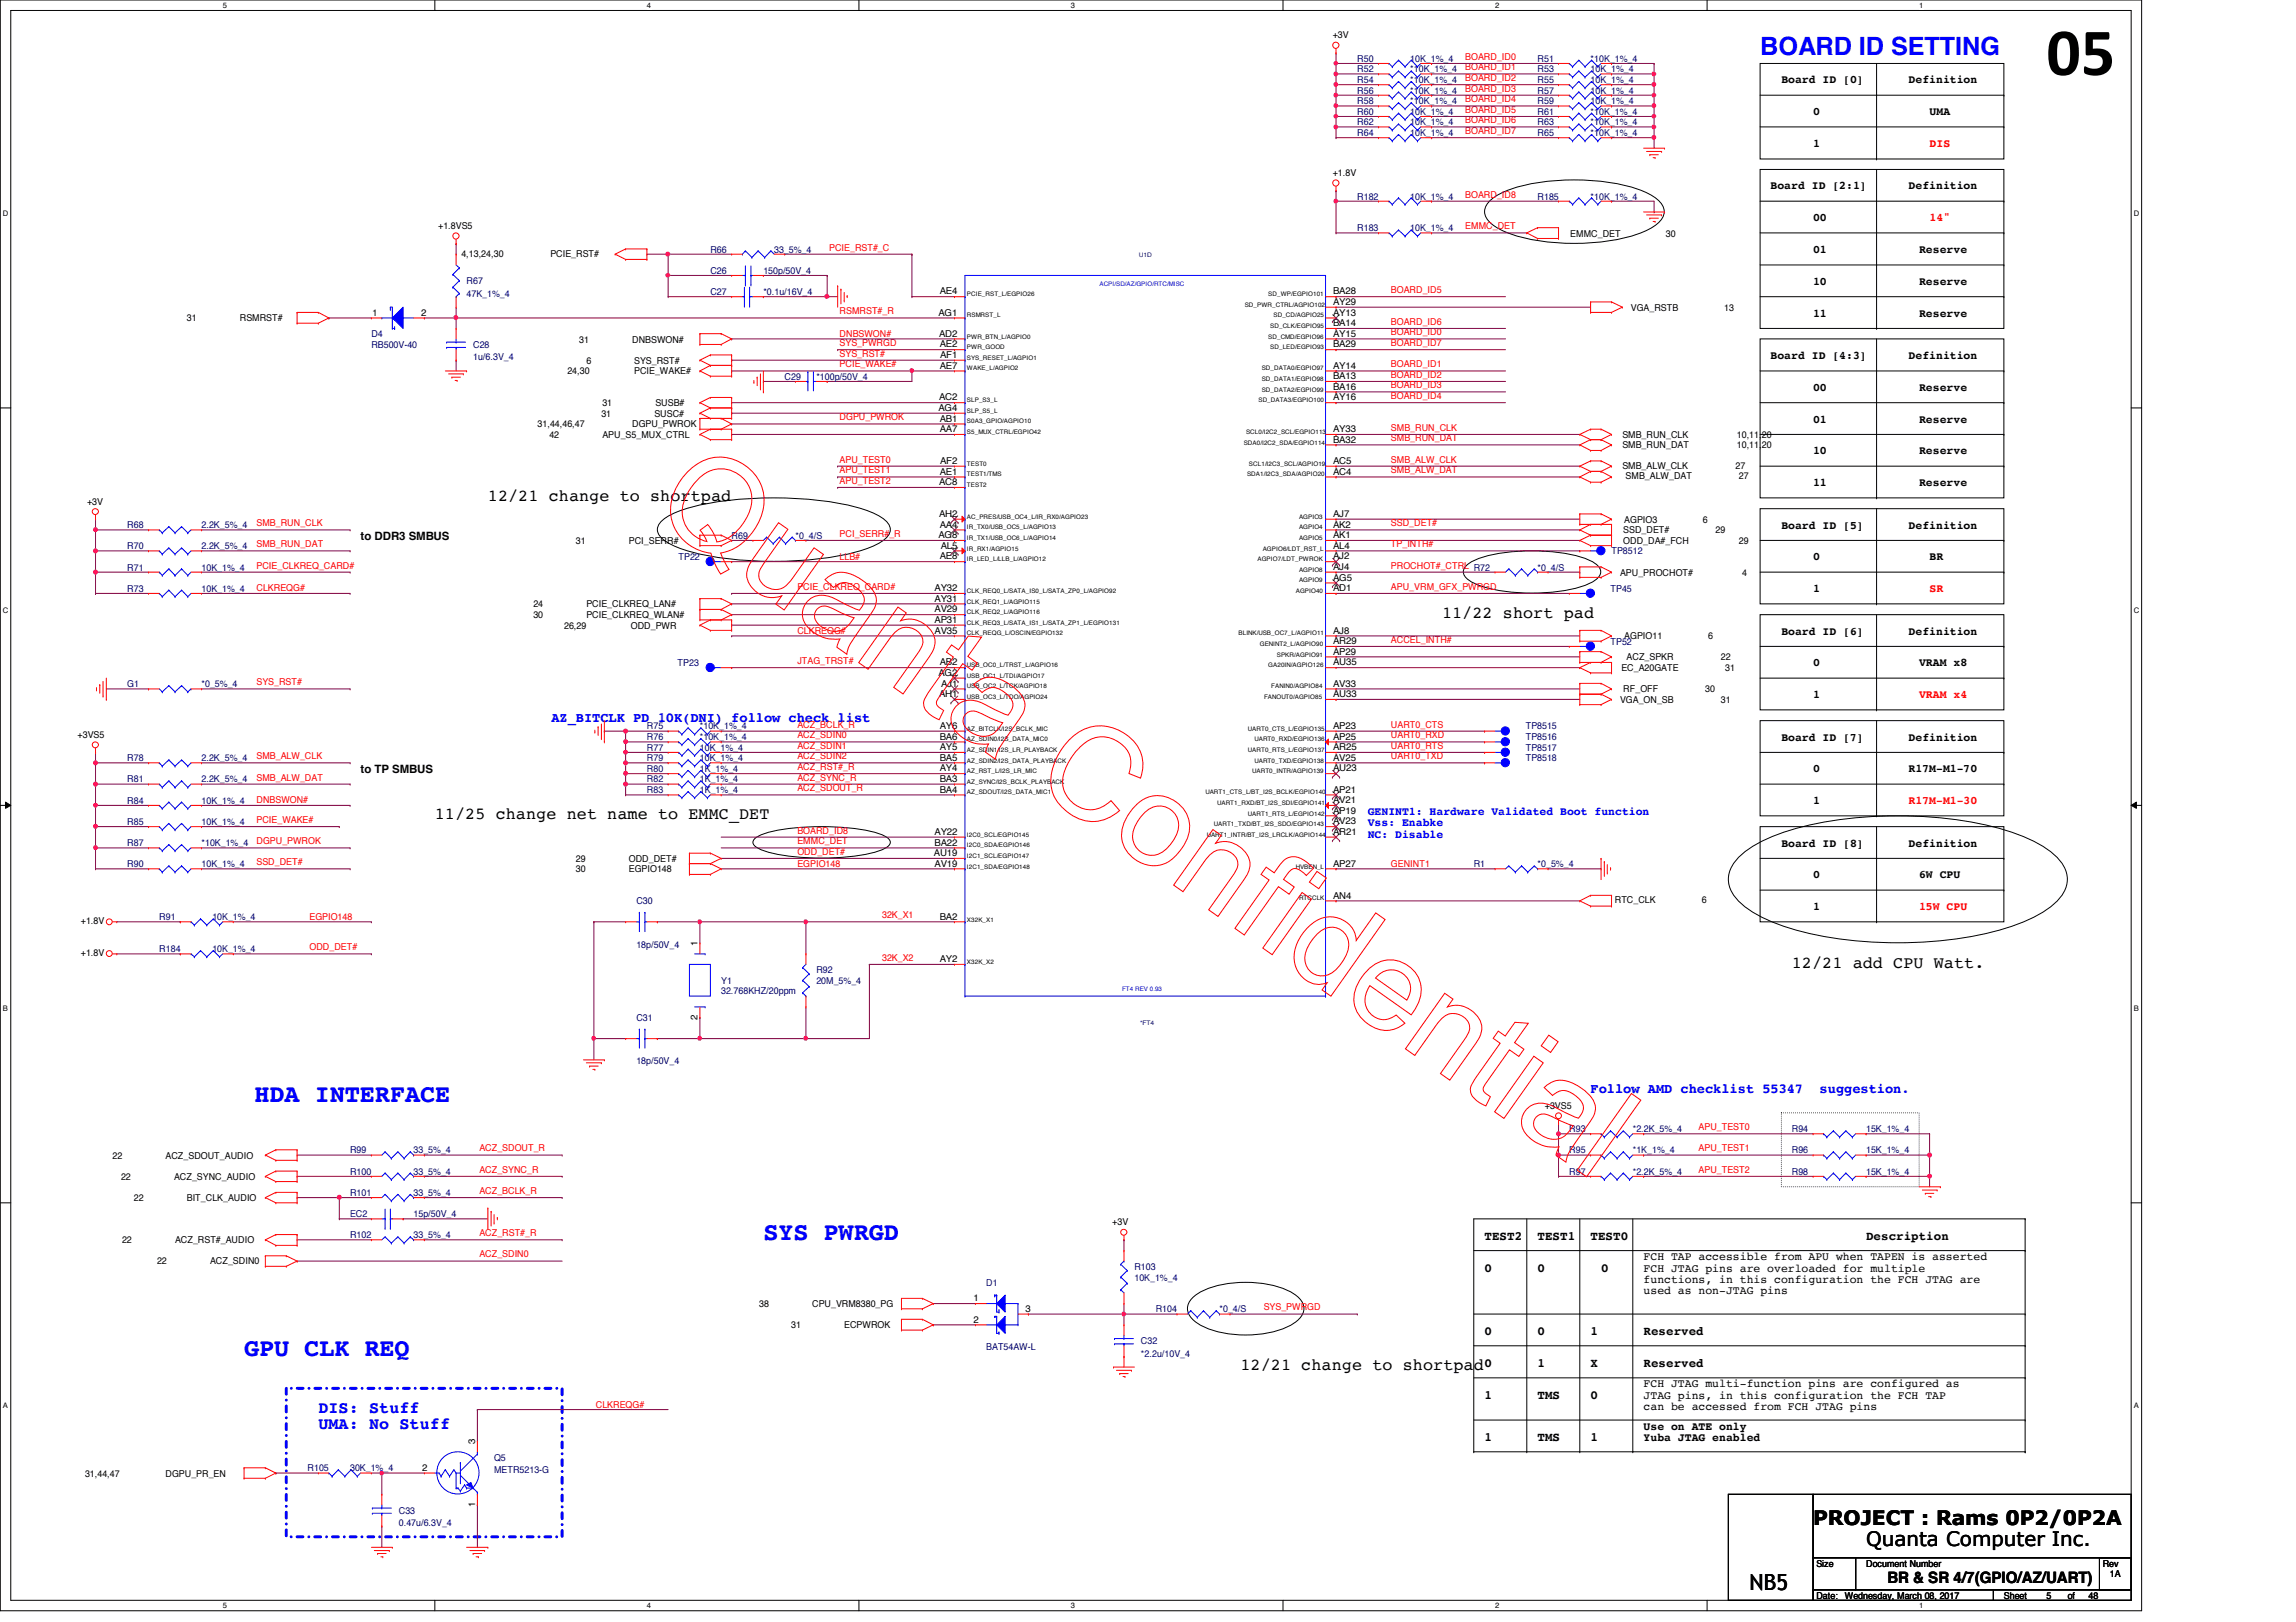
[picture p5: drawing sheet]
<svg xmlns="http://www.w3.org/2000/svg" width="297mm" height="210mm" viewBox="0 0 297 210" stroke-linecap="round" stroke-linejoin="round" font-family="sans-serif">
<defs><g id="words">
<text font-size="8.8" x="264.7" y="9.7">05</text>
<g font-size="3.3" fill="#00f">
<text x="227.7" y="7.1">BOARD ID SETTING</text>
<text x="32.9" y="142.6">HDA INTERFACE</text>
<text x="98.8" y="160.4">SYS PWRGD</text>
<text x="31.6" y="175.5">GPU CLK REQ</text>
</g>
<text font-size="2.9" x="226.4" y="205.8">NB5</text>
<g font-size="2.6">
<text x="234.6" y="197.3">PROJECT : Rams 0P2/0P2A</text>
<text x="241.4" y="200.1">Quanta Computer Inc.</text>
</g>
<g font-size="2.2">
<text x="63.1" y="64.9">12/21 change to shortpad</text>
<text x="186.6" y="79.9">11/22 short pad</text>
<text x="56.3" y="106">11/25 change net name to EMMC_DET</text>
<text x="231.8" y="125.2">12/21 add CPU Watt.</text>
<text x="160.5" y="177.3">12/21 change to shortpad</text>
</g>
<g font-size="2.2" fill="#00f">
<text x="41.2" y="182.8">DIS: Stuff</text>
<text x="41.2" y="185">UMA: No Stuff</text>
</g>
<text font-size="2" x="244.2" y="204.9">BR &amp; SR 4/7(GPIO/AZ/UART)</text>
<g font-size="1.8" fill="#00f">
<text x="71.3" y="93.4">AZ_BITCLK PD 10K(DNI) follow check list</text>
<text x="205.8" y="141.4">Follow AMD checklist 55347</text>
<text x="235.4" y="141.4">suggestion.</text>
</g>
<g font-size="1.6">
<text x="192.1" y="160.4">TEST2</text>
<text x="198.9" y="160.4">TEST1</text>
<text x="205.8" y="160.4">TEST0</text>
<text x="241.4" y="160.4">Description</text>
<text x="192.1" y="164.5">0</text>
<text x="198.9" y="164.5">0</text>
<text x="207.1" y="164.5">0</text>
<text x="192.1" y="172.8">0</text>
<text x="198.9" y="172.8">0</text>
<text x="205.8" y="172.8">1</text>
<text x="212.6" y="172.8">Reserved</text>
<text x="192.1" y="176.9">0</text>
<text x="198.9" y="176.9">1</text>
<text x="205.8" y="176.9">X</text>
<text x="212.6" y="176.9">Reserved</text>
<text x="192.1" y="181">1</text>
<text x="198.9" y="181">TMS</text>
<text x="205.8" y="181">0</text>
<text x="192.1" y="186.5">1</text>
<text x="198.9" y="186.5">TMS</text>
<text x="205.8" y="186.5">1</text>
</g>
<g font-size="1.5">
<text x="230.5" y="10.8">Board ID [0]</text>
<text x="246.9" y="10.8">Definition</text>
<text x="234.6" y="14.9">0</text>
<text x="249.6" y="14.9">UMA</text>
<text x="234.6" y="19">1</text>
<text x="229.1" y="24.5">Board ID [2:1]</text>
<text x="234.6" y="28.7">00</text>
<text x="246.9" y="24.5">Definition</text>
<text x="234.6" y="32.8">01</text>
<text x="248.3" y="32.8">Reserve</text>
<text x="234.6" y="36.9">10</text>
<text x="234.6" y="41">11</text>
<text x="248.3" y="36.9">Reserve</text>
<text x="248.3" y="41">Reserve</text>
<text x="229.1" y="46.5">Board ID [4:3]</text>
<text x="246.9" y="46.5">Definition</text>
<text x="234.6" y="50.6">00</text>
<text x="248.3" y="50.6">Reserve</text>
<text x="234.6" y="54.7">01</text>
<text x="234.6" y="58.8">10</text>
<text x="248.3" y="54.7">Reserve</text>
<text x="248.3" y="58.8">Reserve</text>
<text x="234.6" y="62.9">11</text>
<text x="248.3" y="62.9">Reserve</text>
<text x="46.6" y="69.9">to DDR3 SMBUS</text>
<text x="230.5" y="68.4">Board ID [5]</text>
<text x="246.9" y="68.4">Definition</text>
<text x="234.6" y="72.5">0</text>
<text x="234.6" y="76.7">1</text>
<text x="249.6" y="72.5">BR</text>
<text x="230.5" y="82.1">Board ID [6]</text>
<text x="246.9" y="82.1">Definition</text>
<text x="234.6" y="86.2">0</text>
<text x="248.3" y="86.2">VRAM x8</text>
<text x="230.5" y="95.8">Board ID [7]</text>
<text x="234.6" y="90.4">1</text>
<text x="246.9" y="95.8">Definition</text>
<text x="46.6" y="100.1">to TP SMBUS</text>
<text x="234.6" y="99.9">0</text>
<text x="246.9" y="99.9">R17M-M1-70</text>
<text x="234.6" y="104.1">1</text>
<text x="230.5" y="109.6">Board ID [8]</text>
<text x="234.6" y="113.7">0</text>
<text x="246.9" y="109.6">Definition</text>
<text x="248.3" y="113.7">6W CPU</text>
<text x="234.6" y="117.8">1</text>
<text x="212.6" y="163.1">FCH TAP accessible from APU when TAPEN is asserted</text>
<text x="212.6" y="164.5">FCH JTAG pins are overloaded for multiple</text>
<text x="212.6" y="166">functions, in this configuration the FCH JTAG are</text>
<text x="212.6" y="167.5">used as non-JTAG pins</text>
<text x="212.6" y="179.5">FCH JTAG multi-function pins are configured as</text>
<text x="212.6" y="181">JTAG pins, in this configuration the FCH TAP</text>
<text x="212.6" y="182.5">can be accessed from FCH JTAG pins</text>
<text x="212.6" y="185">Use on ATE only</text>
<text x="212.6" y="186.5">Yuba JTAG enabled</text>
</g>
<g font-size="1.5" fill="#f00">
<text x="249.6" y="19">DIS</text>
<text x="249.6" y="28.7">14&quot;</text>
<text x="249.6" y="76.7">SR</text>
<text x="248.3" y="90.4">VRAM x4</text>
<text x="246.9" y="104.1">R17M-M1-30</text>
<text x="248.3" y="117.8">15W CPU</text>
</g>
<g font-size="1.5" fill="#00f">
<text x="177" y="105.5">GENINT1: Hardware Validated Boot function</text>
<text x="177" y="106.9">Vss: Enabke</text>
<text x="177" y="108.4">NC: Disable</text>
</g>
<g font-size="1.2">
<text x="172.4" y="5">+3V</text>
<text x="172.4" y="22.8">+1.8V</text>
<text x="56.7" y="29.7">+1.8VS5</text>
<text x="59.7" y="33.2">4,13,24,30</text>
<text x="71.2" y="33.2">PCIE_RST#</text>
<text x="203.2" y="30.6">EMMC_DET</text>
<text x="215.5" y="30.6">30</text>
<text x="24.2" y="41.6">31</text>
<text x="31" y="41.6">RSMRST#</text>
<text x="48.2" y="40.9">1</text>
<text x="54.5" y="40.9">2</text>
<text x="121.4" y="40.9">AG1</text>
<text x="121.6" y="38.1">AE4</text>
<text x="172.5" y="40.9">AY13</text>
<text x="172.5" y="39.5">AY29</text>
<text x="172.5" y="38.1">BA28</text>
<text x="211" y="40.2">VGA_RSTB</text>
<text x="223.1" y="40.2">13</text>
<text x="74.9" y="44.3">31</text>
<text x="75.9" y="47.1">6</text>
<text x="81.8" y="44.3">DNBSWON#</text>
<text x="82" y="47.1">SYS_RST#</text>
<text x="121.5" y="43.6">AD2</text>
<text x="121.6" y="47.7">AE7</text>
<text x="121.6" y="45">AE2</text>
<text x="121.6" y="46.3">AF1</text>
<text x="172.5" y="47.7">AY14</text>
<text x="172.5" y="45">BA29</text>
<text x="172.5" y="43.6">AY15</text>
<text x="172.5" y="42.2">BA14</text>
<text x="73.4" y="48.4">24,30</text>
<text x="77.8" y="53.9">31</text>
<text x="77.9" y="52.6">31</text>
<text x="82" y="48.4">PCIE_WAKE#</text>
<text x="84.7" y="53.9">SUSC#</text>
<text x="84.8" y="52.6">SUSB#</text>
<text x="121.4" y="53.2">AG4</text>
<text x="121.5" y="51.8">AC2</text>
<text x="172.5" y="51.8">AY16</text>
<text x="172.5" y="50.4">BA16</text>
<text x="172.5" y="49.1">BA13</text>
<text x="69.6" y="55.3">31,44,46,47</text>
<text x="71.1" y="56.7">42</text>
<text x="77.9" y="56.7">APU_S5_MUX_CTRL</text>
<text x="81.8" y="55.3">DGPU_PWROK</text>
<text x="121.6" y="55.9">AA7</text>
<text x="121.6" y="54.6">AB1</text>
<text x="172.5" y="57.3">BA32</text>
<text x="172.5" y="55.9">AY33</text>
<text x="209.9" y="58">SMB_RUN_DAT</text>
<text x="209.9" y="56.7">SMB_RUN_CLK</text>
<text x="224.7" y="58">10,11,20</text>
<text x="224.7" y="56.7">10,11,20</text>
<text x="11.3" y="65.3">+3V</text>
<text x="121.5" y="62.8">AC8</text>
<text x="121.6" y="61.4">AE1</text>
<text x="121.6" y="60">AF2</text>
<text x="172.5" y="61.4">AC4</text>
<text x="172.5" y="60">AC5</text>
<text x="209.9" y="60.7">SMB_ALW_CLK</text>
<text x="210.3" y="62">SMB_ALW_DAT</text>
<text x="224.5" y="60.7">27</text>
<text x="225" y="62">27</text>
<text x="74.5" y="70.4">31</text>
<text x="81.4" y="70.4">PCI_SERR#</text>
<text x="121.4" y="69.6">AG8</text>
<text x="121.5" y="66.9">AH2</text>
<text x="121.6" y="68.3">AA4</text>
<text x="121.7" y="71">AL5</text>
<text x="172.5" y="71">AL4</text>
<text x="172.5" y="69.6">AK1</text>
<text x="172.5" y="68.3">AK2</text>
<text x="172.5" y="66.9">AJ7</text>
<text x="210" y="70.4">ODD_DA#_FCH</text>
<text x="210" y="69">SSD_DET#</text>
<text x="210.1" y="67.6">AGPIO3</text>
<text x="220.3" y="67.6">6</text>
<text x="222" y="69">29</text>
<text x="225" y="70.4">29</text>
<text x="120.9" y="77.9">AY31</text>
<text x="120.9" y="76.5">AY32</text>
<text x="121.6" y="72.4">AE8</text>
<text x="172.5" y="76.5">AD1</text>
<text x="172.5" y="75.1">AG5</text>
<text x="172.5" y="73.7">AJ4</text>
<text x="172.5" y="72.4">AJ2</text>
<text x="209.6" y="74.5">APU_PROCHOT#</text>
<text x="225.4" y="74.5">4</text>
<text x="69" y="78.6">24</text>
<text x="69" y="80">30</text>
<text x="73" y="81.4">26,29</text>
<text x="75.9" y="78.6">PCIE_CLKREQ_LAN#</text>
<text x="75.9" y="80">PCIE_CLKREQ_WLAN#</text>
<text x="81.6" y="81.4">ODD_PWR</text>
<text x="120.9" y="82">AV35</text>
<text x="120.9" y="80.6">AP31</text>
<text x="120.9" y="79.2">AV29</text>
<text x="172.5" y="83.4">AR29</text>
<text x="172.5" y="82">AJ8</text>
<text x="210.1" y="82.7">AGPIO11</text>
<text x="221" y="82.7">6</text>
<text x="121.4" y="87.5">AG2</text>
<text x="121.6" y="86.1">AB2</text>
<text x="121.7" y="88.9">AJ1</text>
<text x="172.5" y="88.9">AV33</text>
<text x="172.5" y="86.1">AU35</text>
<text x="172.5" y="84.7">AP29</text>
<text x="209.8" y="86.9">EC_A20GATE</text>
<text x="210" y="89.6">RF_OFF</text>
<text x="210.4" y="85.5">ACZ_SPKR</text>
<text x="220.6" y="89.6">30</text>
<text x="222.6" y="85.5">22</text>
<text x="223.2" y="86.9">31</text>
<text x="10" y="95.5">+3VS5</text>
<text x="121.5" y="90.2">AH1</text>
<text x="121.6" y="95.7">BA6</text>
<text x="121.6" y="94.3">AY6</text>
<text x="172.5" y="95.7">AP25</text>
<text x="172.5" y="94.3">AP23</text>
<text x="172.5" y="90.2">AU33</text>
<text x="209.6" y="91">VGA_ON_SB</text>
<text x="222.6" y="91">31</text>
<text x="121.6" y="101.2">BA3</text>
<text x="121.6" y="99.8">AY4</text>
<text x="121.6" y="98.4">BA5</text>
<text x="121.6" y="97.1">AY5</text>
<text x="172.5" y="99.8">AU23</text>
<text x="172.5" y="98.4">AV25</text>
<text x="172.5" y="97.1">AR25</text>
<text x="121.6" y="102.6">BA4</text>
<text x="172.5" y="106.7">AV23</text>
<text x="172.5" y="105.3">AP19</text>
<text x="172.5" y="103.9">AV21</text>
<text x="172.5" y="102.6">AP21</text>
<text x="74.5" y="112.9">30</text>
<text x="74.5" y="111.5">29</text>
<text x="81.4" y="112.9">EGPIO148</text>
<text x="81.4" y="111.5">ODD_DET#</text>
<text x="120.8" y="110.8">AU19</text>
<text x="120.9" y="112.1">AV19</text>
<text x="120.9" y="109.4">BA22</text>
<text x="120.9" y="108">AY22</text>
<text x="172.5" y="112.1">AP27</text>
<text x="172.5" y="108">AR21</text>
<text x="10.5" y="119.6">+1.8V</text>
<text x="121.6" y="119">BA2</text>
<text x="172.5" y="116.3">AN4</text>
<text x="208.9" y="116.9">RTC_CLK</text>
<text x="220.2" y="116.9">6</text>
<text x="10.5" y="123.7">+1.8V</text>
<text x="90.3" y="122.5" transform="rotate(-90 90.3 122.5)">1</text>
<text x="121.6" y="124.5">AY2</text>
<text x="90.3" y="132" transform="rotate(-90 90.3 132)">2</text>
<text x="199.9" y="143.5">+3VS5</text>
<text x="14.6" y="149.9">22</text>
<text x="21.4" y="149.9">ACZ_SDOUT_AUDIO</text>
<text x="15.7" y="152.7">22</text>
<text x="17.3" y="155.4">22</text>
<text x="22.5" y="152.7">ACZ_SYNC_AUDIO</text>
<text x="24.2" y="155.4">BIT_CLK_AUDIO</text>
<text x="15.8" y="160.9">22</text>
<text x="22.6" y="160.9">ACZ_RST#_AUDIO</text>
<text x="143.9" y="158.6">+3V</text>
<text x="20.3" y="163.5">22</text>
<text x="27.2" y="163.5">ACZ_SDIN0</text>
<text x="98.2" y="169.2">38</text>
<text x="102.4" y="171.9">31</text>
<text x="105.1" y="169.2">CPU_VRM8380_PG</text>
<text x="109.2" y="171.9">ECPWROK</text>
<text x="125.9" y="171.2">2</text>
<text x="125.9" y="168.4">1</text>
<text x="132.7" y="169.8">3</text>
<text x="11" y="191.1">31,44,47</text>
<text x="21.4" y="191.1">DGPU_PR_EN</text>
<text x="54.6" y="190.3">2</text>
<text x="61.5" y="186.9" transform="rotate(-90 61.5 186.9)">3</text>
<text x="61.5" y="195" transform="rotate(-90 61.5 195)">1</text>
<text x="235" y="202.7">Size</text>
<text x="241.4" y="202.7">Document Number</text>
<text x="272" y="202.7">Rev</text>
<text x="235" y="206.9">Date:</text>
<text x="238.7" y="206.9">Wednesday, March 08, 2017</text>
<text x="259.2" y="206.9">Sheet</text>
<text x="264.7" y="206.9">5</text>
<text x="267.5" y="206.9">of</text>
<text x="270.2" y="206.9">48</text>
<text x="273" y="204.1">1A</text>
</g>
<g font-size="1.2" fill="#000080">
<text x="175.6" y="10.7">R54</text>
<text x="175.6" y="9.4">R52</text>
<text x="175.6" y="8">R50</text>
<text x="182.5" y="10.7">*10K_1%_4</text>
<text x="182.5" y="9.4">*10K_1%_4</text>
<text x="182.5" y="8">10K_1%_4</text>
<text x="198.9" y="8">R51</text>
<text x="198.9" y="9.4">R53</text>
<text x="198.9" y="10.7">R55</text>
<text x="205.8" y="8">*10K_1%_4</text>
<text x="205.8" y="9.4">10K_1%_4</text>
<text x="205.8" y="10.7">10K_1%_4</text>
<text x="175.6" y="13.5">R58</text>
<text x="175.6" y="12.1">R56</text>
<text x="175.6" y="14.9">R60</text>
<text x="175.6" y="17.6">R64</text>
<text x="175.6" y="16.2">R62</text>
<text x="182.5" y="13.5">*10K_1%_4</text>
<text x="182.5" y="12.1">*10K_1%_4</text>
<text x="182.5" y="14.9">10K_1%_4</text>
<text x="182.5" y="17.6">10K_1%_4</text>
<text x="182.5" y="16.2">10K_1%_4</text>
<text x="198.9" y="16.2">R63</text>
<text x="198.9" y="14.9">R61</text>
<text x="198.9" y="13.5">R59</text>
<text x="198.9" y="12.1">R57</text>
<text x="198.9" y="17.6">R65</text>
<text x="205.8" y="16.2">*10K_1%_4</text>
<text x="205.8" y="14.9">*10K_1%_4</text>
<text x="205.8" y="13.5">10K_1%_4</text>
<text x="205.8" y="12.1">10K_1%_4</text>
<text x="205.8" y="17.6">*10K_1%_4</text>
<text x="175.6" y="25.8">R182</text>
<text x="175.6" y="29.9">R183</text>
<text x="182.5" y="25.8">10K_1%_4</text>
<text x="182.5" y="29.9">10K_1%_4</text>
<text x="198.9" y="25.8">R185</text>
<text x="205.8" y="25.8">*10K_1%_4</text>
<text x="91.9" y="32.7">R66</text>
<text x="91.9" y="35.4">C26</text>
<text x="98.8" y="35.4">150p/50V_4</text>
<text x="100.2" y="32.7">33_5%_4</text>
<text x="60.4" y="36.8">R67</text>
<text x="60.4" y="38.4">47K_1%_4</text>
<text x="91.9" y="38.1">C27</text>
<text x="98.8" y="38.1">*0.1u/16V_4</text>
<text x="48" y="43.6">D4</text>
<text x="48" y="45">RB500V-40</text>
<text x="61.2" y="45">C28</text>
<text x="61.2" y="46.7">1u/6.3V_4</text>
<text x="101.5" y="49.1">C29</text>
<text x="105.6" y="49.1">*100p/50V_4</text>
<text x="16.5" y="71.1">R70</text>
<text x="16.5" y="68.3">R68</text>
<text x="26.1" y="71.1">2.2K_5%_4</text>
<text x="26.1" y="68.3">2.2K_5%_4</text>
<text x="94.7" y="69.7">R69</text>
<text x="102.9" y="69.7">*0_4/S</text>
<text x="208.5" y="71.8">TP8512</text>
<text x="16.5" y="76.6">R73</text>
<text x="16.5" y="73.8">R71</text>
<text x="26.1" y="76.6">10K_1%_4</text>
<text x="26.1" y="73.8">10K_1%_4</text>
<text x="87.8" y="72.4">TP22</text>
<text x="198.9" y="73.8">*0_4/S</text>
<text x="208.4" y="76.6">TP45</text>
<text x="208.4" y="83.4">TP52</text>
<text x="16.5" y="88.9">G1</text>
<text x="26.1" y="88.9">*0_5%_4</text>
<text x="87.7" y="86.1">TP23</text>
<text x="83.7" y="94.4">R75</text>
<text x="83.7" y="95.8">R76</text>
<text x="90.5" y="94.4">*10K_1%_4</text>
<text x="90.5" y="95.8">*10K_1%_4</text>
<text x="197.4" y="94.4">TP8515</text>
<text x="197.4" y="95.8">TP8516</text>
<text x="16.5" y="101.3">R81</text>
<text x="16.5" y="98.5">R78</text>
<text x="26.1" y="101.3">2.2K_5%_4</text>
<text x="26.1" y="98.5">2.2K_5%_4</text>
<text x="83.7" y="99.9">R80</text>
<text x="83.7" y="101.3">R82</text>
<text x="83.7" y="97.2">R77</text>
<text x="83.7" y="98.5">R79</text>
<text x="90.5" y="99.9">1K_1%_4</text>
<text x="90.5" y="101.3">1K_1%_4</text>
<text x="90.5" y="97.2">10K_1%_4</text>
<text x="90.5" y="98.5">10K_1%_4</text>
<text x="197.4" y="97.2">TP8517</text>
<text x="197.4" y="98.5">TP8518</text>
<text x="16.5" y="106.7">R85</text>
<text x="16.5" y="104">R84</text>
<text x="26.1" y="106.7">10K_1%_4</text>
<text x="26.1" y="104">10K_1%_4</text>
<text x="83.7" y="102.6">R83</text>
<text x="90.5" y="102.6">1K_1%_4</text>
<text x="16.5" y="112.2">R90</text>
<text x="16.5" y="109.5">R87</text>
<text x="26.1" y="112.2">10K_1%_4</text>
<text x="26.1" y="109.5">*10K_1%_4</text>
<text x="190.7" y="112.2">R1</text>
<text x="198.9" y="112.2">*0_5%_4</text>
<text x="20.6" y="119.1">R91</text>
<text x="27.5" y="119.1">10K_1%_4</text>
<text x="82.3" y="117">C30</text>
<text x="20.6" y="123.2">R184</text>
<text x="27.5" y="123.2">10K_1%_4</text>
<text x="82.3" y="122.6">18p/50V_4</text>
<text x="105.6" y="125.9">R92</text>
<text x="93.3" y="127.3">Y1</text>
<text x="93.3" y="128.7">32.768KHZ/20ppm</text>
<text x="105.6" y="127.3">20M_5%_4</text>
<text x="82.3" y="132.1">C31</text>
<text x="82.3" y="137.8">18p/50V_4</text>
<text x="45.3" y="149.3">R99</text>
<text x="53.5" y="149.3">33_5%_4</text>
<text x="203" y="146.5">R93</text>
<text x="203" y="149.3">R95</text>
<text x="211.2" y="146.5">*2.2K_5%_4</text>
<text x="211.2" y="149.3">*1K_1%_4</text>
<text x="231.8" y="149.3">R96</text>
<text x="231.8" y="146.5">R94</text>
<text x="241.4" y="149.3">15K_1%_4</text>
<text x="241.4" y="146.5">15K_1%_4</text>
<text x="45.3" y="152">R100</text>
<text x="45.3" y="154.7">R101</text>
<text x="53.5" y="152">33_5%_4</text>
<text x="53.5" y="154.7">33_5%_4</text>
<text x="203" y="152">R97</text>
<text x="211.2" y="152">*2.2K_5%_4</text>
<text x="231.8" y="152">R98</text>
<text x="241.4" y="152">15K_1%_4</text>
<text x="45.3" y="160.2">R102</text>
<text x="45.3" y="157.5">EC2</text>
<text x="53.5" y="160.2">33_5%_4</text>
<text x="53.5" y="157.5">15p/50V_4</text>
<text x="127.6" y="166.4">D1</text>
<text x="146.8" y="164.3">R103</text>
<text x="146.8" y="165.7">10K_1%_4</text>
<text x="147.6" y="173.9">C32</text>
<text x="149.5" y="169.8">R104</text>
<text x="157.8" y="169.8">*0_4/S</text>
<text x="127.6" y="174.8">BAT54AW-L</text>
<text x="147.6" y="175.6">*2.2u/10V_4</text>
<text x="39.8" y="190.4">R105</text>
<text x="45.3" y="190.4">30K_1%_4</text>
<text x="63.9" y="189">Q5</text>
<text x="63.9" y="190.7">METR5213-G</text>
<text x="51.6" y="195.9">C33</text>
<text x="51.6" y="197.5">0.47u/6.3V_4</text>
</g>
<g font-size="1.2" fill="#f00">
<text x="189.6" y="9.1">BOARD_ID1</text>
<text x="189.6" y="7.7">BOARD_ID0</text>
<text x="189.6" y="11.9">BOARD_ID3</text>
<text x="189.6" y="10.5">BOARD_ID2</text>
<text x="189.6" y="17.4">BOARD_ID7</text>
<text x="189.6" y="16">BOARD_ID6</text>
<text x="189.6" y="14.6">BOARD_ID5</text>
<text x="189.6" y="13.3">BOARD_ID4</text>
<text x="189.6" y="29.7">EMMC_DET</text>
<text x="189.6" y="25.6">BOARD_ID8</text>
<text x="107.3" y="32.4">PCIE_RST#_C</text>
<text x="108.6" y="40.7">RSMRST#_R</text>
<text x="180" y="37.9">BOARD_ID5</text>
<text x="108.6" y="44.8">SYS_PWRGD</text>
<text x="108.6" y="43.6">DNBSWON#</text>
<text x="108.6" y="47.5">PCIE_WAKE#</text>
<text x="108.6" y="46.1">SYS_RST#</text>
<text x="180" y="43.4">BOARD_ID0</text>
<text x="180" y="47.5">BOARD_ID1</text>
<text x="180" y="42">BOARD_ID6</text>
<text x="180" y="44.8">BOARD_ID7</text>
<text x="180" y="48.9">BOARD_ID2</text>
<text x="180" y="50.2">BOARD_ID3</text>
<text x="180" y="51.6">BOARD_ID4</text>
<text x="108.6" y="59.9">APU_TEST0</text>
<text x="108.6" y="54.4">DGPU_PWROK</text>
<text x="180" y="57.1">SMB_RUN_DAT</text>
<text x="180" y="55.8">SMB_RUN_CLK</text>
<text x="180" y="59.9">SMB_ALW_CLK</text>
<text x="108.6" y="61.3">APU_TEST1</text>
<text x="108.6" y="62.6">APU_TEST2</text>
<text x="180" y="61.3">SMB_ALW_DAT</text>
<text x="33.2" y="70.8">SMB_RUN_DAT</text>
<text x="33.2" y="68.1">SMB_RUN_CLK</text>
<text x="108.6" y="69.5">PCI_SERR#_R</text>
<text x="180" y="68.1">SSD_DET#</text>
<text x="180" y="70.8">TP_INTH#</text>
<text x="33.2" y="76.5">CLKREQG#</text>
<text x="33.2" y="73.6">PCIE_CLKREQ_CARD#</text>
<text x="103.2" y="76.3">PCIE_CLKREQ_CARD#</text>
<text x="108.6" y="72.4">LLB#</text>
<text x="180" y="76.3">APU_VRM_GFX_PWRGD</text>
<text x="180" y="73.6">PROCHOT#_CTRL R72</text>
<text x="103.2" y="82">CLKREQG#</text>
<text x="180" y="83.2">ACCEL_INTH#</text>
<text x="33.2" y="88.7">SYS_RST#</text>
<text x="103.2" y="85.9">JTAG_TRST#</text>
<text x="103.2" y="95.5">ACZ_SDIN0</text>
<text x="103.2" y="94.1">ACZ_BCLK_R</text>
<text x="180" y="94.1">UART0_CTS</text>
<text x="180" y="95.5">UART0_RXD</text>
<text x="33.2" y="98.3">SMB_ALW_CLK</text>
<text x="33.2" y="101">SMB_ALW_DAT</text>
<text x="103.2" y="101">ACZ_SYNC_R</text>
<text x="103.2" y="99.7">ACZ_RST#_R</text>
<text x="103.2" y="98.3">ACZ_SDIN2</text>
<text x="103.2" y="96.9">ACZ_SDIN1</text>
<text x="180" y="96.9">UART0_RTS</text>
<text x="180" y="98.3">UART0_TXD</text>
<text x="33.2" y="104">DNBSWON#</text>
<text x="33.2" y="106.5">PCIE_WAKE#</text>
<text x="103.2" y="102.4">ACZ_SDOUT_R</text>
<text x="103.2" y="107.9">BOARD_ID8</text>
<text x="33.2" y="109.3">DGPU_PWROK</text>
<text x="33.2" y="112">SSD_DET#</text>
<text x="103.2" y="109.3">EMMC_DET</text>
<text x="103.2" y="112.2">EGPIO148</text>
<text x="103.2" y="110.6">ODD_DET#</text>
<text x="180" y="112.2">GENINT1</text>
<text x="40" y="119">EGPIO148</text>
<text x="114.1" y="118.8">32K_X1</text>
<text x="40" y="123">ODD_DET#</text>
<text x="114.1" y="124.3">32K_X2</text>
<text x="62" y="149">ACZ_SDOUT_R</text>
<text x="219.7" y="149">APU_TEST1</text>
<text x="219.7" y="146.3">APU_TEST0</text>
<text x="62" y="154.5">ACZ_BCLK_R</text>
<text x="62" y="151.8">ACZ_SYNC_R</text>
<text x="219.7" y="151.8">APU_TEST2</text>
<text x="62" y="160">ACZ_RST#_R</text>
<text x="62" y="162.7">ACZ_SDIN0</text>
<text x="163.5" y="169.6">SYS_PWRGD</text>
<text x="77.1" y="182.2">CLKREQG#</text>
</g>
<g font-size="1">
<text x="28.8" y="1">5</text>
<text x="83.7" y="1">4</text>
<text x="138.6" y="1">3</text>
<text x="193.4" y="1">2</text>
<text x="248.3" y="1">1</text>
<text x=".4" y="27.9">D</text>
<text x="276.1" y="27.9">D</text>
<text x=".4" y="79.4">C</text>
<text x="276.1" y="79.4">C</text>
<text x=".4" y="130.8">B</text>
<text x="276.1" y="130.8">B</text>
<text x=".4" y="182.2">A</text>
<text x="276.1" y="182.2">A</text>
<text x="28.8" y="208.1">5</text>
<text x="83.7" y="208.1">4</text>
<text x="138.6" y="208.1">3</text>
<text x="193.4" y="208.1">2</text>
<text x="248.3" y="208.1">1</text>
</g>
<g font-size=".8" fill="#000080">
<text x="147.3" y="33.2">U1D</text>
<text x="147.5" y="132.7">*FT4</text>
</g>
<g font-size=".8">
<text x="125.1" y="41.1">RSMRST_L</text>
<text x="125.1" y="38.3">PCIE_RST_L/EGPIO26</text>
<text x="161" y="39.7">SD_PWR_CTRL/AGPIO102</text>
<text x="164.1" y="38.3">SD_WP/EGPIO101</text>
<text x="164.8" y="41.1">SD_CD/AGPIO25</text>
<text x="125.1" y="47.9">WAKE_L/AGPIO2</text>
<text x="125.1" y="46.6">SYS_RESET_L/AGPIO1</text>
<text x="125.1" y="45.2">PWR_GOOD</text>
<text x="125.1" y="43.8">PWR_BTN_L/AGPIO0</text>
<text x="163.2" y="47.9">SD_DATA0/EGPIO97</text>
<text x="164.1" y="43.8">SD_CMD/EGPIO96</text>
<text x="164.3" y="45.2">SD_LED/EGPIO93</text>
<text x="164.3" y="42.5">SD_CLK/EGPIO95</text>
<text x="125.1" y="53.4">SLP_S5_L</text>
<text x="125.1" y="52">SLP_S3_L</text>
<text x="162.8" y="52">SD_DATA3/EGPIO100</text>
<text x="163.2" y="50.7">SD_DATA2/EGPIO99</text>
<text x="163.2" y="49.3">SD_DATA1/EGPIO98</text>
<text x="125.1" y="56.2">S5_MUX_CTRL/EGPIO42</text>
<text x="125.1" y="54.8">S0A3_GPIO/AGPIO10</text>
<text x="160.9" y="57.5">SDA0/I2C2_SDA/EGPIO114</text>
<text x="161.2" y="56.2">SCL0/I2C2_SCL/EGPIO113</text>
<text x="125.1" y="63">TEST2</text>
<text x="125.1" y="61.6">TEST1/TMS</text>
<text x="125.1" y="60.3">TEST0</text>
<text x="161.3" y="61.6">SDA1/I2C3_SDA/AGPIO20</text>
<text x="161.6" y="60.3">SCL1/I2C3_SCL/AGPIO19</text>
<text x="125.1" y="71.2">IR_RX1/AGPIO15</text>
<text x="125.1" y="69.9">IR_TX1/USB_OC6_L/AGPIO14</text>
<text x="125.1" y="68.5">IR_TX0/USB_OC5_L/AGPIO13</text>
<text x="125.1" y="67.1">AC_PRES/USB_OC4_L/IR_RX0/AGPIO23</text>
<text x="163.4" y="71.2">AGPIO6/LDT_RST_L</text>
<text x="168.1" y="69.9">AGPIO5</text>
<text x="168.1" y="68.5">AGPIO4</text>
<text x="168.1" y="67.1">AGPIO3</text>
<text x="125.1" y="76.8">CLK_REQ0_L/SATA_IS0_L/SATA_ZP0_L/AGPIO92</text>
<text x="125.1" y="72.6">IR_LED_L/LLB_L/AGPIO12</text>
<text x="162.7" y="72.6">AGPIO7/LDT_PWROK</text>
<text x="167.6" y="76.8">AGPIO40</text>
<text x="168.1" y="75.4">AGPIO9</text>
<text x="168.1" y="74">AGPIO8</text>
<text x="125.1" y="82.2">CLK_REQG_L/OSCIN/EGPIO132</text>
<text x="125.1" y="80.9">CLK_REQ3_L/SATA_IS1_L/SATA_ZP1_L/EGPIO131</text>
<text x="125.1" y="79.5">CLK_REQ2_L/AGPIO116</text>
<text x="125.1" y="78.1">CLK_REQ1_L/AGPIO115</text>
<text x="160.2" y="82.2">BLINK/USB_OC7_L/AGPIO11</text>
<text x="163" y="83.6">GENINT2_L/AGPIO90</text>
<text x="125.1" y="89.1">USB_OC2_L/TCK/AGPIO18</text>
<text x="125.1" y="87.7">USB_OC1_L/TDI/AGPIO17</text>
<text x="125.1" y="86.3">USB_OC0_L/TRST_L/AGPIO16</text>
<text x="164.1" y="86.3">GA20IN/AGPIO126</text>
<text x="164.5" y="89.1">FANIN0/AGPIO84</text>
<text x="165.2" y="85">SPKR/AGPIO91</text>
<text x="125.1" y="95.9">AZ_SDIN0/I2S_DATA_MIC0</text>
<text x="125.1" y="94.6">AZ_BITCLK/I2S_BCLK_MIC</text>
<text x="125.1" y="90.5">USB_OC3_L/TDO/AGPIO24</text>
<text x="161.5" y="94.6">UART0_CTS_L/EGPIO135</text>
<text x="162.3" y="95.9">UART0_RXD/EGPIO136</text>
<text x="163.5" y="90.5">FANOUT0/AGPIO85</text>
<text x="125.1" y="101.4">AZ_SYNC/I2S_BCLK_PLAYBACK</text>
<text x="125.1" y="100">AZ_RST_L/I2S_LR_MIC</text>
<text x="125.1" y="98.7">AZ_SDIN2/I2S_DATA_PLAYBACK</text>
<text x="125.1" y="97.3">AZ_SDIN1/I2S_LR_PLAYBACK</text>
<text x="161.5" y="97.3">UART0_RTS_L/EGPIO137</text>
<text x="162" y="100">UART0_INTR/AGPIO139</text>
<text x="162.3" y="98.7">UART0_TXD/EGPIO138</text>
<text x="125.1" y="102.8">AZ_SDOUT/I2S_DATA_MIC1</text>
<text x="156" y="102.8">UART1_CTS_L/BT_I2S_BCLK/EGPIO140</text>
<text x="157.1" y="106.9">UART1_TXD/BT_I2S_SDO/EGPIO143</text>
<text x="157.5" y="104.2">UART1_RXD/BT_I2S_SDI/EGPIO141</text>
<text x="161.5" y="105.5">UART1_RTS_L/EGPIO142</text>
<text x="125.1" y="112.4">I2C1_SDA/EGPIO148</text>
<text x="125.1" y="111">I2C1_SCL/EGPIO147</text>
<text x="125.1" y="109.6">I2C0_SDA/EGPIO146</text>
<text x="125.1" y="108.3">I2C0_SCL/EGPIO145</text>
<text x="156.1" y="108.3">UART1_INTR/BT_I2S_LRCLK/AGPIO144</text>
<text x="167.6" y="112.4">HVBEN_L</text>
<text x="125.1" y="119.3">X32K_X1</text>
<text x="168.1" y="116.5">RTCCLK</text>
<text x="125.1" y="124.8">X32K_X2</text>
</g>
<g font-size=".8" fill="#00f">
<text x="142.2" y="37">ACPI/SD/AZ/GPIO/RTC/MISC</text>
<text x="145.2" y="128.2">FT4 REV 0.93</text>
</g>
</g></defs>
<path d="M0 0h277.1v208.4h-277.1zM1.4 1.4h274.3v205.7h-274.3z" fill="none" stroke="#000" stroke-width=".13"/>
<g fill="#fff">
<path d="M28.8 .1h.6v1.1h-.6z"/>
<path d="M28.8 207.2h.6v1.1h-.6z"/>
</g>
<path d="M56.3 0v1.4M56.3 207.1v1.3" fill="none" stroke="#000" stroke-width=".13"/>
<g fill="#fff">
<path d="M83.7 .1h.5v1.1h-.5z"/>
<path d="M83.7 207.2h.5v1.1h-.5z"/>
</g>
<path d="M111.1 0v1.4M111.1 207.1v1.3" fill="none" stroke="#000" stroke-width=".13"/>
<g fill="#fff">
<path d="M138.6 .1h.5v1.1h-.5z"/>
<path d="M138.6 207.2h.5v1.1h-.5z"/>
</g>
<path d="M166 0v1.4M166 207.1v1.3" fill="none" stroke="#000" stroke-width=".13"/>
<g fill="#fff">
<path d="M193.4 .1h.6v1.1h-.6z"/>
<path d="M193.4 207.2h.6v1.1h-.6z"/>
</g>
<path d="M220.8 0v1.4M220.8 207.1v1.3" fill="none" stroke="#000" stroke-width=".13"/>
<g fill="#fff">
<path d="M248.3 .1h.5v1.1h-.5z"/>
<path d="M248.3 207.2h.5v1.1h-.5z"/>
<path d="M.4 27.1h.7v1.1h-.7z"/>
<path d="M276.1 27.1h.7v1.1h-.7z"/>
<path d="M.4 78.5h.7v1.1h-.7z"/>
<path d="M276.1 78.5h.7v1.1h-.7z"/>
</g>
<path d="M0 52.8h1.4M275.7 52.8h1.4" fill="none" stroke="#000" stroke-width=".13"/>
<g fill="#fff">
<path d="M.4 129.9h.6v1.1h-.6z"/>
<path d="M276.1 129.9h.6v1.1h-.6z"/>
</g>
<path d="M0 104.2h1.4M.7 103.8l.7 .4-.7 .4zM275.7 104.2l.7-.4v.8zM275.7 104.2h1.4" fill="none" stroke="#000" stroke-width=".13"/>
<path d="M.7 103.8l.7 .4-.7 .4zM275.7 104.2l.7-.4v.8z" fill="#000"/>
<g fill="#fff">
<path d="M.4 181.4h.6v1.1h-.6z"/>
<path d="M276.1 181.4h.6v1.1h-.6z"/>
</g>
<g fill="none" stroke="#000" stroke-width=".13">
<path d="M227.7 8.2h31.5v12.4h-31.5zM227.7 12.3h31.5M227.7 16.4h31.5M242.8 8.2v12.4M259.2 12.3h.1M259.2 16.4h.1M193 25.8a13.2 13.2 0 0 1 6.1-2.2 29.5 29.5 0 0 1 12.8 .9 6.6 6.6 0 0 1 3 1.8 1.77 1.77 0 0 1-.5 2.7 13.4 13.4 0 0 1-6.2 2.2 29 29 0 0 1-12.8-.9 6.6 6.6 0 0 1-2.9-1.8 1.78 1.78 0 0 1 .5-2.7zM227.7 21.9h31.5v20.6h-31.5zM227.7 26h31.5M227.7 30.1h31.5M227.7 34.3h31.5M227.7 38.4h31.5"/>
<path d="M242.8 20.6h.1M242.8 21.9v20.6M259.2 26h.1M259.2 30.1h.1M259.2 34.3h.1M259.2 38.4h.1M227.7 43.9h31.5v20.5h-31.5zM227.7 56.2h31.5M227.7 48h31.5M227.7 52.1h31.5M242.8 42.5h.1M242.8 43.9v20.5"/>
<path d="M259.2 56.2h.1M259.2 48h.1M259.2 52.1h.1M85.5 67.5a7.8 7.8 0 0 1 3.3-1.7 47.1 47.1 0 0 1 18.4-.9 17.7 17.7 0 0 1 7 2.1 1.55 1.55 0 0 1 .5 2.5 8 8 0 0 1-3.3 1.8 46.4 46.4 0 0 1-22.6 0 7.9 7.9 0 0 1-3.3-1.8 1.34 1.34 0 0 1 0-2zM189.8 73.1a10.9 10.9 0 0 1 5.6-1.7 23.3 23.3 0 0 1 10 1 2.23 2.23 0 0 1 1.7 1.6 2.25 2.25 0 0 1-1.7 1.6 23.2 23.2 0 0 1-11.3 .8 9.7 9.7 0 0 1-4.3-1.5 1.06 1.06 0 0 1 0-1.8zM227.7 79.5h31.5v12.4h-31.5zM227.7 65.8h31.5v12.3h-31.5zM227.7 60.3h31.5M227.7 69.9h31.5M227.7 74h31.5M242.8 64.4h.1M242.8 78.1h.1"/>
<path d="M242.8 65.8v12.3M242.8 79.5v12.4M259.2 60.3h.1M259.2 69.9h.1M259.2 74h.1M227.7 93.3h31.5v12.3h-31.5zM227.7 83.7h31.5M227.7 87.8h31.5M227.7 97.4h31.5M242.8 91.9h.1M242.8 93.3v12.3M259.2 83.7h.1"/>
<path d="M259.2 87.8h.1M259.2 97.4h.1M97.5 108.7a4.5 4.5 0 0 1 2.5-1.1 32.7 32.7 0 0 1 13.5 .2l1.2 .6 .4 .3 .1 .3-.1 .3a4.6 4.6 0 0 1-2.5 1.1 31.9 31.9 0 0 1-13.5-.2l-1.2-.6-.4-.3-.1-.3zM225.3 110.6a19.4 19.4 0 0 1 8-3.6 53.9 53.9 0 0 1 26.2 .4 14.9 14.9 0 0 1 7 3.9 3.5 3.5 0 0 1 0 4.9 15 15 0 0 1-7 3.9 52.8 52.8 0 0 1-27.9 0 14.9 14.9 0 0 1-7-3.9 3.5 3.5 0 0 1 0-4.9zM227.7 107h31.5v12.3h-31.5zM227.7 101.5h31.5M227.7 111.1h31.5M227.7 115.2h31.5M242.8 105.6h.1M242.8 119.3h.1M242.8 107v12.3M259.2 101.5h.1"/>
<path d="M259.2 111.1h.1M259.2 115.2h.1M0 155.7h1.4M197.5 157.7v30.2M204.4 157.7v30.2M211.2 157.7v30.2M262 157.7h.1M262 157.7h-71.3v30.2M262 157.7v30.2M275.7 155.7h1.4M154.5 167.8a9.8 9.8 0 0 1 5.4-1.8 13.4 13.4 0 0 1 7.3 1.3 2.29 2.29 0 0 1 1.4 2.6 3.8 3.8 0 0 1-2.1 1.8 14.5 14.5 0 0 1-10.7 0 3.8 3.8 0 0 1-2.1-1.8 1.88 1.88 0 0 1 .8-2.1zM190.7 161.8h71.3"/>
<path d="M190.7 178.3h71.3M190.7 170.1h71.3M190.7 174.2h71.3M262 161.8h.1M262 178.3h.1M262 170.1h.1M262 174.2h.1M190.7 187.9h.1M190.7 183.8h71.3M190.7 187.9h71.3M197.5 187.9h.1M204.4 187.9h.1"/>
<path d="M211.2 187.9h.1M262 183.8h.1M262 187.9h.1"/>
</g>
<path d="M230.5 144h17.8v9.6h-17.8z" fill="none" stroke="#000" stroke-width=".13" stroke-dasharray="0 .3"/>
<path d="M37 179.7h35.7v19.2h-35.7z" fill="none" stroke="#00f" stroke-width=".38" stroke-dasharray=".8 .8 0 .8"/>
<path d="M12.4 67.2h.1M12.4 68.6h.1M12.4 71.3h.1M12.4 67.2v4.1M12.4 71.3h6.8M12.4 104.2h.1M12.4 104.2h6.8" fill="none" stroke="#800040" stroke-width=".13"/>
<circle cx="12.4" cy="71.3" r=".26" fill="#f0f"/>
<circle cx="12.4" cy="71.3" r=".26" fill="none" stroke="#f0f" stroke-width=".13"/>
<path d="M12.4 68.6h.1M12.4 68.6h6.8" fill="none" stroke="#800040" stroke-width=".13"/>
<circle cx="12.4" cy="68.5" r=".26" fill="#f0f"/>
<circle cx="12.4" cy="68.5" r=".26" fill="none" stroke="#f0f" stroke-width=".13"/>
<path d="M12.4 101.5h.1M12.4 107h.1M12.4 101.5v2.7M12.4 107h6.8M12.4 101.5h6.8" fill="none" stroke="#800040" stroke-width=".13"/>
<circle cx="12.4" cy="101.5" r=".26" fill="#f0f"/>
<circle cx="12.4" cy="101.5" r=".26" fill="none" stroke="#f0f" stroke-width=".13"/>
<path d="M12.4 98.7h.1M12.4 98.7h6.8" fill="none" stroke="#800040" stroke-width=".13"/>
<circle cx="12.4" cy="98.7" r=".26" fill="#f0f"/>
<circle cx="12.4" cy="98.7" r=".26" fill="none" stroke="#f0f" stroke-width=".13"/>
<path d="M12.4 97.4h.1M12.4 98.7h.1M12.4 97.4v4.1M12.4 104.2h.1M12.4 104.2v2.8" fill="none" stroke="#800040" stroke-width=".13"/>
<circle cx="12.4" cy="106.9" r=".26" fill="#f0f"/>
<circle cx="12.4" cy="106.9" r=".26" fill="none" stroke="#f0f" stroke-width=".13"/>
<circle cx="12.4" cy="104.2" r=".25" fill="#f0f"/>
<circle cx="12.4" cy="104.2" r=".25" fill="none" stroke="#f0f" stroke-width=".13"/>
<path d="M12.4 107h.1M12.4 109.7h.1M12.4 107v2.7M12.4 109.7h6.8" fill="none" stroke="#800040" stroke-width=".13"/>
<circle cx="12.4" cy="109.7" r=".26" fill="#f0f"/>
<circle cx="12.4" cy="109.7" r=".26" fill="none" stroke="#f0f" stroke-width=".13"/>
<path d="M76.8 119.3h.1M76.8 119.3v15.1" fill="none" stroke="#800040" stroke-width=".13"/>
<path d="M76.6 134.2l.2-.1 .2 .1v.3l-.2 .1-.2-.1z" fill-rule="evenodd" fill="#f0f"/>
<path d="M76.6 134.2l.2-.1 .2 .1v.3l-.2 .1-.2-.1z" fill="none" stroke="#f0f" stroke-width=".13"/>
<path d="M85 134.4h.1M85 134.4h5.5" fill="none" stroke="#800040" stroke-width=".13"/>
<path d="M90.4 134.2l.1-.1 .2 .1v.3l-.2 .1-.1-.1z" fill-rule="evenodd" fill="#f0f"/>
<path d="M90.4 134.2l.1-.1 .2 .1v.3l-.2 .1-.1-.1z" fill="none" stroke="#f0f" stroke-width=".13"/>
<path d="M76.8 119.3h.1M76.8 119.3h4.1M85 119.3h.1M85 119.3h19.3M90.5 119.3h.1M90.5 119.3v2.7M104.3 119.3h.1M104.3 119.3v4.1M76.8 134.4h.1M76.8 134.4v2.8M76.8 134.4h4.1" fill="none" stroke="#800040" stroke-width=".13"/>
<path d="M90.4 119.1l.1-.1 .2 .2v.3h-.2h-.1z" fill-rule="evenodd" fill="#f0f"/>
<path d="M90.4 119.1l.1-.1 .2 .2v.3h-.2h-.1z" fill="none" stroke="#f0f" stroke-width=".13"/>
<path d="M104.3 134.4h.1M104.3 134.4h8.2" fill="none" stroke="#800040" stroke-width=".13"/>
<path d="M104.1 134.2l.1-.1 .2 .1v.3l-.2 .1-.1-.1z" fill-rule="evenodd" fill="#f0f"/>
<path d="M104.1 134.2l.1-.1 .2 .1v.3l-.2 .1-.1-.1z" fill="none" stroke="#f0f" stroke-width=".13"/>
<path d="M104.3 119.3h.1M104.3 119.3h19.2" fill="none" stroke="#800040" stroke-width=".13"/>
<path d="M104.1 119.1l.1-.1 .2 .2v.3h-.2h-.1z" fill-rule="evenodd" fill="#f0f"/>
<path d="M104.1 119.1l.1-.1 .2 .2v.3h-.2h-.1z" fill="none" stroke="#f0f" stroke-width=".13"/>
<g fill="none" stroke="#800040" stroke-width=".13">
<path d="M86.4 38.4h.1M86.4 32.9h.1M86.4 38.4h8.3M86.4 32.9h8.3M172.8 43.9h.1M172.8 48h.1M172.8 49.4h.1M172.8 50.7h.1M172.8 52.1h.1M172.8 43.9h22M172.8 48h22M172.8 49.4h22"/>
<path d="M172.8 50.7h22M172.8 52.1h22M112.5 124.8h.1M112.5 124.8h11M112.5 124.8v9.6"/>
</g>
<circle cx="86.4" cy="32.9" r=".26" fill="#f0f"/>
<circle cx="86.4" cy="32.9" r=".26" fill="none" stroke="#f0f" stroke-width=".13"/>
<path d="M98.8 38.4h.1M98.8 38.4h8.2" fill="none" stroke="#800040" stroke-width=".13"/>
<circle cx="107" cy="38.4" r=".26" fill="#f0f"/>
<circle cx="107" cy="38.4" r=".26" fill="none" stroke="#f0f" stroke-width=".13"/>
<g fill="none" stroke="#800040" stroke-width=".13">
<path d="M42.5 41.1h.1M42.5 41.1h5.5M54.9 41.1h.1M54.9 41.1h4.1M59 41.1h.1M59 41.1v1.4M201.6 152.2h.1M201.6 145.4h.1M201.6 149.5h.1M201.6 152.2h4.2M201.6 145.4v1.3M201.6 149.5v2.7"/>
<path d="M201.6 149.5h4.2"/>
</g>
<circle cx="201.6" cy="149.5" r=".26" fill="#f0f"/>
<circle cx="201.6" cy="149.5" r=".26" fill="none" stroke="#f0f" stroke-width=".13"/>
<path d="M201.6 146.7h.1M201.6 146.7h4.2" fill="none" stroke="#800040" stroke-width=".13"/>
<circle cx="201.6" cy="146.7" r=".26" fill="#f0f"/>
<circle cx="201.6" cy="146.7" r=".26" fill="none" stroke="#f0f" stroke-width=".13"/>
<g fill="none" stroke="#800040" stroke-width=".13">
<path d="M94.7 52.1h.1M94.7 53.5h.1M94.7 43.9h.1M94.7 48h.1M94.7 52.1h28.8M94.7 53.5h28.8M94.7 43.9h28.8M94.7 48h23.3M107 49.4h.1M108.4 45.3h.1M108.4 45.3h15.1M118 48h.1"/>
<path d="M118 48v1.4h-11M201.6 146.7h.1M201.6 146.7v2.8M249.6 146.7h.1M249.6 149.5h.1M249.6 146.7v5.5"/>
</g>
<path d="M117.8 47.8l.1-.1 .3 .1-.1 .3-.2 .1-.1-.1z" fill-rule="evenodd" fill="#f0f"/>
<path d="M117.8 47.8l.1-.1 .3 .1-.1 .3-.2 .1-.1-.1z" fill="none" stroke="#f0f" stroke-width=".13"/>
<g fill="none" stroke="#800040" stroke-width=".13">
<path d="M94.7 46.6h.1M94.7 46.6h28.8M98.8 49.4h.1M98.8 49.4h4.1M118 48h.1M118 48h5.5M94.7 76.8h.1M94.7 79.5h.1M94.7 78.1h.1M94.7 72.7h.1M94.7 76.8h28.8M94.7 79.5h28.8"/>
<path d="M94.7 78.1h28.8M94.7 72.7h28.8M108.4 60.3h.1M108.4 61.7h.1M108.4 63.1h.1M108.4 60.3h15.1M108.4 61.7h15.1M108.4 63.1h15.1M94.7 82.3h.1M94.7 80.9h.1M94.7 86.4h.1M94.7 82.3h28.8"/>
<path d="M94.7 80.9h28.8M94.7 86.4h28.8M38.4 155h.1M38.4 152.2h.1M38.4 149.5h.1M38.4 155h5.5M38.4 152.2h9.6M38.4 149.5h9.6M43.9 157.7h.1M43.9 157.7h4.1M52.2 157.7h.1M52.2 157.7h10.9"/>
<path d="M38.4 160.4h.1M38.4 163.2h.1M38.4 160.4h9.6M38.4 163.2h34.3M120.7 171.4h.1M120.7 168.7h.1M120.7 171.4h5.5M120.7 168.7h5.5M133.1 170.1h.1M133.1 170.1h12.3M145.4 170.1h.1M145.4 170.1v1.3"/>
</g>
<path d="M145.2 169.9l.2-.1 .2 .1-.1 .3-.1 .1-.2-.1z" fill-rule="evenodd" fill="#f0f"/>
<path d="M145.2 169.9l.2-.1 .2 .1-.1 .3-.1 .1-.2-.1z" fill="none" stroke="#f0f" stroke-width=".13"/>
<g fill="none" stroke="#800040" stroke-width=".13">
<path d="M59 46.6h.1M59 46.6v1.4M172.8 57.6h.1M172.8 56.2h.1M172.8 57.6h31.6M172.8 56.2h31.6M12.4 74h.1M12.4 76.8h.1M12.4 71.3v5.5M12.4 76.8h6.8M12.4 74h6.8M172.8 61.7h.1"/>
<path d="M172.8 60.3h.1M172.8 76.8h.1M172.8 61.7h31.6M172.8 60.3h31.6M172.8 76.8h30.2M13.8 89.2h5.4M19.2 89.2h.1M172.8 89.2h.1M172.8 83.7h.1M172.8 85h.1M172.8 89.2h31.6M172.8 83.7h30.2"/>
<path d="M172.8 85h31.6M172.8 112.4h.1M172.8 112.4h20.6M249.6 152.2h.1M249.6 152.2v1.4M145.4 170.1h.1M145.4 170.1h6.9"/>
</g>
<circle cx="12.4" cy="74" r=".26" fill="#f0f"/>
<circle cx="12.4" cy="74" r=".26" fill="none" stroke="#f0f" stroke-width=".13"/>
<g fill="none" stroke="#800040" stroke-width=".13">
<path d="M94.7 56.2h.1M94.7 56.2h28.8M172.8 69.9h.1M172.8 69.9h31.6M35.7 190.6h.1M35.7 190.6h5.5M49.4 190.6h.1M49.4 197.5h.1M49.4 190.6v2.8M49.4 197.5v2.7M49.4 190.6h5.5M61.8 182.4h.1"/>
<path d="M61.8 194.7h.1M61.8 182.4h24.6M61.8 194.7v5.5"/>
</g>
<path d="M49.2 190.4h.2l.2 .1-.1 .3-.1 .1-.2-.1z" fill-rule="evenodd" fill="#f0f"/>
<path d="M49.2 190.4h.2l.2 .1-.1 .3-.1 .1-.2-.1z" fill="none" stroke="#f0f" stroke-width=".13"/>
<g fill="none" stroke="#800040" stroke-width=".13">
<path d="M83.7 32.9h.1M83.7 32.9h2.7M86.4 35.6h.1M86.4 35.6h8.3M172.8 38.4h.1M172.8 38.4h22M94.7 54.9h.1M94.7 54.9h28.8M172.8 42.5h.1M172.8 45.3h.1M172.8 42.5h22M172.8 45.3h22"/>
<path d="M94.7 69.9h.1M94.7 69.9h2.7M90.5 134.4h.1M90.5 134.4h13.8M61.8 182.4h.1M61.8 182.4v4.1"/>
</g>
<circle cx="86.4" cy="35.6" r=".25" fill="#f0f"/>
<circle cx="86.4" cy="35.6" r=".25" fill="none" stroke="#f0f" stroke-width=".13"/>
<path d="M86.4 35.6h.1M86.4 35.6v2.8M98.8 35.6h.1M98.8 35.6h8.2M107 35.6h.1M107 38.4h.1M107 35.6v2.8M107 38.4h1.4M43.9 155h.1M43.9 155v2.7" fill="none" stroke="#800040" stroke-width=".13"/>
<circle cx="43.9" cy="154.9" r=".26" fill="#f0f"/>
<circle cx="43.9" cy="154.9" r=".26" fill="none" stroke="#f0f" stroke-width=".13"/>
<path d="M78.2 94.6h.1M78.2 94.6h2.7M80.9 96h.1M80.9 94.6h.1M80.9 96h5.5M80.9 94.6v1.4M43.9 155h.1M43.9 155h4.1" fill="none" stroke="#800040" stroke-width=".13"/>
<circle cx="80.9" cy="94.6" r=".26" fill="#f0f"/>
<circle cx="80.9" cy="94.6" r=".26" fill="none" stroke="#f0f" stroke-width=".13"/>
<path d="M80.9 94.6h.1M80.9 96h.1M80.9 94.6h5.5M80.9 96v1.4" fill="none" stroke="#800040" stroke-width=".13"/>
<circle cx="80.9" cy="97.3" r=".25" fill="#f0f"/>
<circle cx="80.9" cy="97.3" r=".25" fill="none" stroke="#f0f" stroke-width=".13"/>
<circle cx="80.9" cy="96" r=".26" fill="#f0f"/>
<circle cx="80.9" cy="96" r=".26" fill="none" stroke="#f0f" stroke-width=".13"/>
<g fill="none" stroke="#800040" stroke-width=".13">
<path d="M172.8 6.9h.1M172.8 8.2h.1M172.8 6.9v1.3M172.8 8.2h5.5M214 13.7h.1M214 8.2h.1M214 11h.1M214 9.6h.1M214 12.3h.1M214 15.1h.1M214 16.4h.1M214 17.8h.1"/>
<path d="M214 8.2v11M80.9 97.4h.1M80.9 98.7h.1M80.9 97.4v1.3M80.9 98.7h5.5M80.9 97.4h5.5M145.4 160.4h.1M145.4 160.4v1.4"/>
</g>
<path d="M172.6 8h.4l.1 .2-.1 .1-.2 .1-.2-.1z" fill-rule="evenodd" fill="#f0f"/>
<path d="M172.6 8h.4l.1 .2-.1 .1-.2 .1-.2-.1z" fill="none" stroke="#f0f" stroke-width=".13"/>
<path d="M172.8 9.6h.1M172.8 9.6h5.5" fill="none" stroke="#800040" stroke-width=".13"/>
<path d="M172.6 9.4l.2-.1 .2 .1v.3l-.2 .1-.2-.1z" fill-rule="evenodd" fill="#f0f"/>
<path d="M172.6 9.4l.2-.1 .2 .1v.3l-.2 .1-.2-.1z" fill="none" stroke="#f0f" stroke-width=".13"/>
<path d="M172.8 17.8h.1M172.8 8.2h.1M172.8 9.6h.1M172.8 11h.1M172.8 17.8h5.5M172.8 8.2v2.8M172.8 11h5.5" fill="none" stroke="#800040" stroke-width=".13"/>
<path d="M172.6 10.7h.2l.2 .1v.3l-.2 .1-.2-.1z" fill-rule="evenodd" fill="#f0f"/>
<path d="M172.6 10.7h.2l.2 .1v.3l-.2 .1-.2-.1z" fill="none" stroke="#f0f" stroke-width=".13"/>
<path d="M172.8 11h.1M172.8 12.3h.1M172.8 11v1.3M172.8 12.3h5.5" fill="none" stroke="#800040" stroke-width=".13"/>
<path d="M172.6 12.1h.2l.2 .1v.3l-.2 .1-.2-.1z" fill-rule="evenodd" fill="#f0f"/>
<path d="M172.6 12.1h.2l.2 .1v.3l-.2 .1-.2-.1z" fill="none" stroke="#f0f" stroke-width=".13"/>
<path d="M172.8 12.3h.1M172.8 13.7h.1M172.8 12.3v1.4M172.8 13.7h5.5" fill="none" stroke="#800040" stroke-width=".13"/>
<path d="M172.6 13.5l.2-.1 .2 .1v.3l-.2 .1-.2-.1z" fill-rule="evenodd" fill="#f0f"/>
<path d="M172.6 13.5l.2-.1 .2 .1v.3l-.2 .1-.2-.1z" fill="none" stroke="#f0f" stroke-width=".13"/>
<path d="M172.8 13.7h.1M172.8 15.1h.1M172.8 13.7v1.4M172.8 15.1h5.5" fill="none" stroke="#800040" stroke-width=".13"/>
<path d="M172.6 14.9h.4l.1 .1-.1 .2-.2 .1-.2-.1z" fill-rule="evenodd" fill="#f0f"/>
<path d="M172.6 14.9h.4l.1 .1-.1 .2-.2 .1-.2-.1z" fill="none" stroke="#f0f" stroke-width=".13"/>
<path d="M172.8 15.1h.1M172.8 16.4h.1M172.8 15.1v1.3M172.8 16.4h5.5" fill="none" stroke="#800040" stroke-width=".13"/>
<path d="M172.6 16.2h.2l.2 .1v.3l-.2 .1-.2-.1z" fill-rule="evenodd" fill="#f0f"/>
<path d="M172.6 16.2h.2l.2 .1v.3l-.2 .1-.2-.1z" fill="none" stroke="#f0f" stroke-width=".13"/>
<path d="M172.8 16.4h.1M172.8 16.4v1.4M86.4 32.9h.1M86.4 32.9v2.7M118 38.4h.1M118 32.9h.1M118 38.4h5.5M118 32.9v5.5M59 41.1h.1M59 41.1h64.5" fill="none" stroke="#800040" stroke-width=".13"/>
<circle cx="59" cy="41.1" r=".26" fill="#f0f"/>
<circle cx="59" cy="41.1" r=".26" fill="none" stroke="#f0f" stroke-width=".13"/>
<path d="M59 31.5h.1M59 31.5v1.4M80.9 98.7h.1M80.9 98.7v1.4M80.9 100.1h.1M80.9 100.1h5.5" fill="none" stroke="#800040" stroke-width=".13"/>
<circle cx="80.9" cy="100.1" r=".26" fill="#f0f"/>
<circle cx="80.9" cy="100.1" r=".26" fill="none" stroke="#f0f" stroke-width=".13"/>
<circle cx="80.9" cy="98.7" r=".26" fill="#f0f"/>
<circle cx="80.9" cy="98.7" r=".26" fill="none" stroke="#f0f" stroke-width=".13"/>
<path d="M80.9 101.5h.1M80.9 101.5h5.5" fill="none" stroke="#800040" stroke-width=".13"/>
<circle cx="80.9" cy="101.5" r=".26" fill="#f0f"/>
<circle cx="80.9" cy="101.5" r=".26" fill="none" stroke="#f0f" stroke-width=".13"/>
<g fill="none" stroke="#800040" stroke-width=".13">
<path d="M208.5 11h.1M208.5 11h5.5M172.8 39.8h.1M172.8 39.8h33M172.8 67.2h.1M172.8 74h.1M172.8 68.6h.1M172.8 67.2h31.6M172.8 74h20.6M172.8 68.6h31.6M172.8 82.3h.1M172.8 90.5h.1"/>
<path d="M172.8 82.3h31.6M172.8 90.5h31.6M172.8 86.4h31.6M204.4 86.4h.1M12.4 112.4h.1M12.4 109.7h.1M12.4 112.4h6.8M12.4 109.7v2.7M80.9 100.1h.1M80.9 102.9h.1M80.9 101.5h.1M80.9 100.1v2.8"/>
<path d="M80.9 102.9h5.5M172.8 116.6h.1M172.8 116.6h31.6M90.5 131.7h.1M90.5 131.7v2.7"/>
</g>
<path d="M213.8 10.7h.1l.3 .1-.1 .3-.2 .1-.1-.1z" fill-rule="evenodd" fill="#f0f"/>
<path d="M213.8 10.7h.1l.3 .1-.1 .3-.2 .1-.1-.1z" fill="none" stroke="#f0f" stroke-width=".13"/>
<path d="M208.5 9.6h.1M208.5 9.6h5.5" fill="none" stroke="#800040" stroke-width=".13"/>
<path d="M213.8 9.4l.1-.1 .3 .1-.1 .3-.2 .1-.1-.1z" fill-rule="evenodd" fill="#f0f"/>
<path d="M213.8 9.4l.1-.1 .3 .1-.1 .3-.2 .1-.1-.1z" fill="none" stroke="#f0f" stroke-width=".13"/>
<path d="M241.4 152.2h.1M241.4 152.2h8.2" fill="none" stroke="#800040" stroke-width=".13"/>
<circle cx="249.6" cy="152.2" r=".25" fill="#f0f"/>
<circle cx="249.6" cy="152.2" r=".25" fill="none" stroke="#f0f" stroke-width=".13"/>
<path d="M241.4 149.5h.1M241.4 149.5h8.2" fill="none" stroke="#800040" stroke-width=".13"/>
<circle cx="249.6" cy="149.5" r=".26" fill="#f0f"/>
<circle cx="249.6" cy="149.5" r=".26" fill="none" stroke="#f0f" stroke-width=".13"/>
<path d="M208.5 16.4h.1M208.5 16.4h5.5" fill="none" stroke="#800040" stroke-width=".13"/>
<path d="M213.8 16.2h.1l.3 .1-.1 .3-.2 .1-.1-.1z" fill-rule="evenodd" fill="#f0f"/>
<path d="M213.8 16.2h.1l.3 .1-.1 .3-.2 .1-.1-.1z" fill="none" stroke="#f0f" stroke-width=".13"/>
<path d="M208.5 15.1h.1M208.5 15.1h5.5" fill="none" stroke="#800040" stroke-width=".13"/>
<path d="M213.8 14.9h.3l.1 .1-.1 .2-.2 .1-.1-.1z" fill-rule="evenodd" fill="#f0f"/>
<path d="M213.8 14.9h.3l.1 .1-.1 .2-.2 .1-.1-.1z" fill="none" stroke="#f0f" stroke-width=".13"/>
<path d="M208.5 13.7h.1M208.5 13.7h5.5" fill="none" stroke="#800040" stroke-width=".13"/>
<path d="M213.8 13.5l.1-.1 .3 .1-.1 .3-.2 .1-.1-.1z" fill-rule="evenodd" fill="#f0f"/>
<path d="M213.8 13.5l.1-.1 .3 .1-.1 .3-.2 .1-.1-.1z" fill="none" stroke="#f0f" stroke-width=".13"/>
<path d="M208.5 12.3h.1M208.5 12.3h5.5" fill="none" stroke="#800040" stroke-width=".13"/>
<path d="M213.8 12.1h.1l.3 .1-.1 .3-.2 .1-.1-.1z" fill-rule="evenodd" fill="#f0f"/>
<path d="M213.8 12.1h.1l.3 .1-.1 .3-.2 .1-.1-.1z" fill="none" stroke="#f0f" stroke-width=".13"/>
<g fill="none" stroke="#800040" stroke-width=".13">
<path d="M185.2 9.6h.1M185.2 8.2h.1M185.2 17.8h.1M185.2 16.4h.1M185.2 15.1h.1M185.2 13.7h.1M185.2 12.3h.1M185.2 11h.1M185.2 9.6h16.4M185.2 8.2h16.4M185.2 17.8h16.4M185.2 16.4h16.4"/>
<path d="M185.2 15.1h16.4M185.2 13.7h16.4M185.2 12.3h16.4M185.2 11h16.4M208.5 8.2h.1M208.5 17.8h.1M208.5 8.2h5.5M208.5 17.8h5.5M59 39.8v1.3M59 41.1h.1M26.1 71.3h19.2M26.1 68.6h19.2"/>
<path d="M26.1 76.8h19.2M26.1 74h19.2M45.3 71.3h.1M45.3 68.6h.1M45.3 76.8h.1M45.3 74h.1M104.3 69.9h19.2M123.5 69.9h.1M26.1 98.7h19.2M26.1 89.2h19.2M45.3 98.7h.1M45.3 89.2h.1"/>
<path d="M93.3 98.7h30.2M93.3 96h30.2M93.3 94.6h30.2M93.3 97.4h30.2M123.5 96h.1M123.5 94.6h.1M123.5 98.7h.1M123.5 97.4h.1M26.1 104.2h19.2M26.1 101.5h19.2M26.1 107h17.8M26.1 109.7h19.2"/>
<path d="M43.9 107h.1M45.3 104.2h.1M45.3 101.5h.1M45.3 109.7h.1M93.3 101.5h30.2M93.3 109.7h30.2M93.3 100.1h30.2M93.3 102.9h30.2M93.3 108.3h30.2M93.3 112.4h30.2M93.3 111.1h30.2M123.5 101.5h.1"/>
<path d="M123.5 100.1h.1M123.5 102.9h.1M123.5 109.7h.1M123.5 108.3h.1M123.5 112.4h.1M123.5 111.1h.1M200.3 112.4h6.8M207.1 112.4h.1M54.9 149.5h17.8M54.9 152.2h17.8M54.9 155h17.8M72.7 149.5h.1"/>
<path d="M72.7 155h.1M72.7 152.2h.1M212.6 149.5h.1M212.6 146.7h.1M212.6 152.2h.1M212.6 149.5h22M212.6 146.7h22M212.6 152.2h22M241.4 146.7h.1M241.4 146.7h8.2M54.9 160.4h17.8M72.7 160.4h.1"/>
<path d="M145.4 170.1h.1M145.4 168.7v1.4M159.1 170.1h16.5M175.6 170.1h.1M48 190.6h1.4M49.4 190.6h.1"/>
</g>
<path d="M213.8 17.6l.1-.1 .3 .1-.1 .4h-.2h-.1z" fill-rule="evenodd" fill="#f0f"/>
<path d="M213.8 17.6l.1-.1 .3 .1-.1 .4h-.2h-.1z" fill="none" stroke="#f0f" stroke-width=".13"/>
<g fill="none" stroke="#800040" stroke-width=".13">
<path d="M101.5 32.9h16.5M118 32.9h.1M172.8 26h.1M172.8 26h5.5M172.8 26v4.1M214 27.4h.1M214 26v1.4M200.3 74h4.1M204.4 74h.1M26.1 112.4h19.2M45.3 112.4h.1M104.3 134.4h.1"/>
<path d="M104.3 130.3v4.1"/>
</g>
<path d="M172.6 25.8h.2l.2 .1v.3l-.2 .1-.2-.1z" fill-rule="evenodd" fill="#f0f"/>
<path d="M172.6 25.8h.2l.2 .1v.3l-.2 .1-.2-.1z" fill="none" stroke="#f0f" stroke-width=".13"/>
<g fill="none" stroke="#800040" stroke-width=".13">
<path d="M172.8 30.1h.1M172.8 24.7h.1M172.8 30.1h5.5M172.8 24.7v1.3M185.2 30.1h.1M185.2 26h.1M185.2 30.1h12.3M185.2 26h16.4M208.5 26h.1M208.5 26h5.5M172.8 71.3h31.6M204.4 71.3h.1"/>
<path d="M172.8 94.6h19.3M172.8 96h19.3M172.8 97.4h19.3M172.8 98.7h19.3M192.1 94.6h.1M192.1 96h.1M192.1 97.4h.1M192.1 98.7h.1M15.1 119.3h8.2M23.3 119.3h.1M30.2 119.3h17.8M48 119.3h.1"/>
<path d="M15.1 123.4h8.2M23.3 123.4h.1M30.2 123.4h17.8M48 123.4h.1"/>
</g>
<g fill="none" stroke="#f00" stroke-width=".13">
<path d="M172.8 6.9h.1M172.8 6.3v.6M212.6 19.2h2.7M213 19.6h2M215 19.6h.1M215.3 19.2h.1M59 31.5h.1M59 31v.5M79.6 32.9h.1M79.6 32.9l1.3 .7M80.9 33.6h.1M80.9 32.2h.1"/>
<path d="M80.9 33.6h2.8M80.9 32.2h2.8M80.9 32.2l-1.3 .7M83.7 33.6h.1M83.7 32.2h.1M83.7 32.2v1.4M94.7 38.4h.1M94.7 38.4h1.4M97.4 38.4h1.4M98.8 38.4h.1M108.4 37h.1M108.4 37v2.8"/>
<path d="M108.8 37.4h.1M108.8 37.4v1.9M109.2 38.9h.1M109.2 37.8v1.1M109.6 38.3h.1M109.6 38.3v.2M172.8 24.7h.1M172.8 24.1v.6M197.5 30.1h.1M197.5 30.1l1.4 .8M198.9 29.5h.1M198.9 30.9h.1"/>
<path d="M198.9 29.5l-1.4 .6M198.9 29.5h2.7M198.9 30.9h2.7M201.6 29.5h.1M201.6 30.9h.1M201.6 29.5v1.4M205.8 39.1h.1M205.8 39.1h2.7M205.8 39.1v1.3M208.5 39.1h.1M208.5 39.1l1.4 .7M209.9 39.8h.1"/>
<path d="M209.9 39.8l-1.4 .6M212.6 27.4h2.7M213 27.8h2M213.4 20h.1M213.4 28.2h.1M213.4 20h1.1M213.4 28.2h1.1M213.9 20.4h.2M213.9 28.7h.2M214.1 20.4h.1M214.1 28.7h.1M215 27.8h.1"/>
<path d="M215.3 27.4h.1M38.4 40.4h.1M38.4 41.8h.1M38.4 40.4h2.8M38.4 40.4v1.4M38.4 41.8h2.8M41.2 40.4h.1M41.2 41.8h.1M41.2 40.4l1.3 .7M42.5 41.1h.1M42.5 41.1l-1.3 .7M57.6 48h2.8"/>
<path d="M58 48.4h1.9M58.5 48.8h.1M58.5 48.8h1.1M58.9 49.2h.2M59.1 49.2h.1M59.9 48.4h.1M60.4 48h.1M90.5 52.1h.1M90.5 53.5h.1M90.5 43.2h.1M90.5 44.6h.1M90.5 48h.1"/>
<path d="M90.5 46.6h.1M90.5 56.2h.1M90.5 54.1h.1M90.5 55.5h.1M90.5 52.1l1.4 .7M90.5 53.5l1.4 .6M90.5 54.1h4.2M90.5 43.2h2.8M90.5 43.2v1.4M90.5 54.1v1.4M90.5 44.6h2.8M90.5 48l1.4 .7"/>
<path d="M90.5 55.5h4.2M90.5 46.6l1.4 .7M90.5 56.2l1.4 .7M91.9 51.4h.1M91.9 52.8h.1M91.9 54.1h.1M91.9 47.3h.1M91.9 48.7h.1M91.9 45.9h.1M91.9 55.5h.1M91.9 56.9h.1M91.9 51.4h2.8"/>
<path d="M91.9 51.4l-1.4 .7M91.9 52.8h2.8M91.9 52.8l-1.4 .7M91.9 47.3h2.8M91.9 47.3l-1.4 .7M91.9 48.7h2.8M91.9 56.9h2.8M91.9 45.9h2.8M91.9 45.9l-1.4 .7M91.9 55.5l-1.4 .7M93.3 43.2h.1M93.3 44.6h.1"/>
<path d="M93.3 54.1h.1M93.3 55.5h.1M93.3 43.2l1.4 .7M93.3 54.1l1.4 .8M94.7 52.8h.1M94.7 51.4h.1M94.7 54.1h.1M94.7 43.9h.1M94.7 48.7h.1M94.7 47.3h.1M94.7 45.9h.1M94.7 56.9h.1"/>
<path d="M94.7 55.5h.1M94.7 54.9h.1M94.7 45.9v2.8M94.7 51.4v2.7M94.7 55.5v1.4M94.7 43.9l-1.4 .7M94.7 54.9l-1.4 .6M97.5 49.5h.1M97.5 49.2v.3M98 48.8h.1M98 48.8v1.1M98.4 50.3h.1"/>
<path d="M98.4 48.4v1.9M98.8 50.7h.1M98.8 48v2.7M102.9 49.4h.1M102.9 49.4h1.4M105.6 49.4h1.4M107 49.4h.1M204.4 57.6h.1M204.4 56.2h.1M204.4 57.6l1.4 .7M204.4 56.2l1.4 .7M205.8 56.9h.1"/>
<path d="M205.8 58.3h.1M205.8 55.5h.1M205.8 59.6h.1M205.8 40.4h.1M205.8 40.4h2.7M205.8 56.9h1.3M205.8 56.9l-1.4 .7M205.8 58.3h1.3M205.8 55.5h1.3M205.8 55.5l-1.4 .7M205.8 59.6h1.3M205.8 59.6l-1.4 .7"/>
<path d="M207.1 56.9h.1M207.1 58.3h.1M207.1 55.5h.1M207.1 59.6h.1M207.1 56.9l1.4 .7M207.1 55.5l1.4 .7M207.1 59.6l1.4 .7M208.5 57.6h.1M208.5 56.2h.1M208.5 40.4h.1M208.5 57.6l-1.4 .7M208.5 56.2l-1.4 .7"/>
<path d="M12.4 67.2h.1M12.4 66.6v.6M19.2 76.8h.1M19.2 76.8h1.4M24.7 76.8h1.4M26.1 76.8h.1M90.5 77.5h.1M90.5 78.9h.1M90.5 69.3h.1M90.5 70.6h.1M90.5 69.3v1.3M90.5 77.5v2.7"/>
<path d="M90.5 77.5h2.8M90.5 78.9h2.8M90.5 69.3h2.8M90.5 70.6h2.8M93.3 77.5h.1M93.3 78.9h.1M93.3 69.3h.1M93.3 70.6h.1M93.3 77.5l1.4 .6M93.3 78.9l1.4 .6M93.3 69.3l1.4 .6M94.7 78.1h.1"/>
<path d="M94.7 79.5h.1M94.7 69.9h.1M94.7 78.1l-1.4 .8M94.7 79.5l-1.4 .7M94.7 69.9l-1.4 .7M123.5 79.5h.1M123.5 78.1h.1M123.5 76.8h.1M123.5 72.7h.1M123.5 76.8h1.3M123.5 79.5h1.3M123.5 78.1h1.3"/>
<path d="M123.5 72.7h1.3M204.4 61.7h.1M204.4 60.3h.1M204.4 67.9h.1M204.4 66.5h.1M204.4 69.9h.1M204.4 74.7h.1M204.4 73.4h.1M204.4 68.6h.1M204.4 61.7l1.4 .7M204.4 60.3l1.4 .7M204.4 66.5v1.4"/>
<path d="M204.4 73.4v1.3M204.4 66.5h2.7M204.4 67.9h4.1M204.4 69.9l1.4 .7M204.4 73.4h2.7M204.4 74.7h2.7M204.4 68.6l1.4 .7M205.8 62.4h.1M205.8 61h.1M205.8 69.3h.1M205.8 70.6h.1M205.8 67.9h.1"/>
<path d="M205.8 62.4h1.3M205.8 61h1.3M205.8 61l-1.4 .7M205.8 69.3l-1.4 .6M205.8 69.3h2.7M205.8 70.6h2.7M205.8 67.9l-1.4 .7M207.1 62.4h.1M207.1 61h.1M207.1 66.5h.1M207.1 67.9h.1M207.1 73.4h.1"/>
<path d="M207.1 74.7h.1M207.1 61l1.4 .7M207.1 66.5l1.4 .7M207.1 73.4l1.4 .6M208.5 61.7h.1M208.5 60.3h.1M208.5 67.2h.1M208.5 69.3h.1M208.5 70.6h.1M208.5 74h.1M208.5 67.9h.1M208.5 61.7l-1.4 .7"/>
<path d="M208.5 60.3l-1.4 .7M208.5 67.2l-1.4 .7M208.5 67.9v2.7M208.5 74l-1.4 .7M12.4 97.4h.1M12.4 96.8v.6M12.5 89.3h.1M12.5 89v.3M12.9 88.6h.1M12.9 88.6v1.1M13.3 90.1h.1M13.3 88.2v1.9"/>
<path d="M13.8 90.5h.1M13.8 87.8v2.7M77 94.7h.1M77 94.5v.2M77.4 94.1h.1M77.4 94.1v1.1M77.8 95.6h.1M77.8 93.7v1.9M78.2 96h.1M78.2 93.3v2.7M90.5 80.2h.1M90.5 80.9h.1"/>
<path d="M90.5 80.2h4.2M90.5 80.9l1.4 .7M91.9 80.2h.1M91.9 81.6h.1M91.9 81.6h2.8M91.9 80.2l-1.4 .7M93.3 80.2h.1M94.7 81.6h.1M94.7 80.2h.1M94.7 80.2v1.4M123.5 98.7h.1M123.5 97.4h.1"/>
<path d="M123.5 96h.1M123.5 94.6h.1M123.5 90.5h.1M123.5 89.2h.1M123.5 87.8h.1M123.5 86.4h.1M123.5 82.3h.1M123.5 80.9h.1M123.5 98.7h1.3M123.5 97.4h1.3M123.5 96h1.3M123.5 94.6h1.3"/>
<path d="M123.5 90.5h1.3M123.5 89.2h1.3M123.5 87.8h1.3M123.5 86.4h1.3M123.5 82.3h1.3M123.5 80.9h1.3M204.4 83h.1M204.4 81.6h.1M204.4 89.8h.1M204.4 88.4h.1M204.4 85.7h.1M204.4 84.3h.1"/>
<path d="M204.4 91.2h.1M204.4 86.4h.1M204.4 81.6h2.7M204.4 83h2.7M204.4 81.6v1.4M204.4 84.3v1.4M204.4 88.4v2.8M204.4 88.4h2.7M204.4 89.8h2.7M204.4 84.3h2.7M204.4 85.7h4.1M204.4 91.2h2.7"/>
<path d="M204.4 86.4l1.4 .7M205.8 85.7h.1M205.8 87.1h.1M205.8 85.7l-1.4 .7M205.8 87.1h2.7M207.1 81.6h.1M207.1 83h.1M207.1 88.4h.1M207.1 89.8h.1M207.1 84.3h.1M207.1 85.7h.1M207.1 91.2h.1"/>
<path d="M207.1 81.6l1.4 .7M207.1 88.4l1.4 .8M207.1 84.3l1.4 .7M207.1 89.8l1.4 .7M208.5 82.3h.1M208.5 89.2h.1M208.5 85h.1M208.5 90.5h.1M208.5 85.7h.1M208.5 87.1h.1M208.5 82.3l-1.4 .7M208.5 89.2l-1.4 .6"/>
<path d="M208.5 85l-1.4 .7M208.5 85.7v1.4M208.5 90.5l-1.4 .7M14.6 119.3h.5M15.1 119.3h.1M19.2 112.4h.1M19.2 112.4h1.4M24.7 112.4h1.4M26.1 112.4h.1M89.2 111.8h.1M89.2 113.2h.1M89.2 110.4h.1"/>
<path d="M89.2 111.8h2.7M89.2 110.4v2.8M89.2 113.2h2.7M89.2 110.4h2.7M91.9 111.8h.1M91.9 113.2h.1M91.9 110.4h.1M91.9 111.8l1.4 .6M91.9 110.4l1.4 .7M93.3 112.4h.1M93.3 111.1h.1M93.3 112.4l-1.4 .8"/>
<path d="M93.3 111.1l-1.4 .7M123.5 119.3h.1M123.5 112.4h.1M123.5 111.1h.1M123.5 109.7h.1M123.5 108.3h.1M123.5 102.9h.1M123.5 101.5h.1M123.5 100.1h.1M123.5 119.3h1.3M123.5 112.4h1.3M123.5 111.1h1.3"/>
<path d="M123.5 109.7h1.3M123.5 108.3h1.3M123.5 102.9h1.3M123.5 101.5h1.3M123.5 100.1h1.3M204.4 116.6h.1M204.4 116.6l1.4 .7M205.8 115.9h.1M205.8 117.3h.1M205.8 115.9h2.7M205.8 115.9l-1.4 .7M205.8 117.3h2.7"/>
<path d="M207.1 111.1h.1M207.1 111.1v2.7M207.6 111.5h.1M207.6 111.5v1.9M207.9 113h.1M207.9 111.9v1.1M208.4 112.3h.1M208.4 112.3v.3M208.5 117.3h.1M208.5 115.9h.1M208.5 115.9v1.4M14.6 123.4h.5"/>
<path d="M15.1 123.4h.1M75.5 137.2h2.7M75.9 137.5h1.9M76.3 138h.1M76.3 138h1.1M76.7 138.4h.3M77 138.4h.1M77.8 137.5h.1M78.2 137.2h.1M123.5 124.8h.1M123.5 124.8h1.3M34.3 152.2h.1"/>
<path d="M34.3 155h.1M34.3 149.5h.1M34.3 152.2l1.4 .7M34.3 155l1.4 .7M34.3 149.5l1.4 .7M35.7 151.6h.1M35.7 152.9h.1M35.7 159.8h.1M35.7 155.7h.1M35.7 154.3h.1M35.7 148.8h.1M35.7 150.2h.1"/>
<path d="M35.7 151.6l-1.4 .6M35.7 151.6h2.7M35.7 152.9h2.7M35.7 159.8l-1.4 .6M35.7 159.8h2.7M35.7 155.7h2.7M35.7 154.3l-1.4 .7M35.7 154.3h2.7M35.7 148.8l-1.4 .7M35.7 148.8h2.7M35.7 150.2h2.7M38.4 151.6h.1"/>
<path d="M38.4 152.9h.1M38.4 159.8h.1M38.4 154.3h.1M38.4 155.7h.1M38.4 148.8h.1M38.4 150.2h.1M38.4 148.8v1.4M38.4 151.6v1.3M38.4 154.3v1.4M38.4 159.8v1.4M48 149.5h.1M48 149.5h1.4"/>
<path d="M53.5 149.5h1.4M54.9 149.5h.1M63.1 156.3h.1M63.1 156.3v2.8M63.5 156.8h.1M63.5 156.8v1.9M63.9 158.3h.1M63.9 157.2v1.1M64.3 157.6h.1M64.3 157.6v.3M145.4 159.9v.5M201.6 145.4h.1"/>
<path d="M201.6 144.8v.6M248.3 153.6h2.7M248.7 154h1.9M249.1 154.4h.1M249.1 154.4h1.1M249.5 154.9h.3M249.8 154.9h.1M250.6 154h.1M251 153.6h.1M34.3 160.4h.1M34.3 163.9h.1M34.3 162.5h.1"/>
<path d="M34.3 160.4l1.4 .8M34.3 162.5h2.7M34.3 163.9h2.7M34.3 162.5v1.4M35.7 161.2h.1M35.7 161.2h2.7M37 162.5h.1M37 163.9h.1M37 162.5l1.4 .7M38.4 161.2h.1M38.4 163.2h.1M38.4 163.2l-1.4 .7"/>
<path d="M116.6 170.7h.1M116.6 172.1h.1M116.6 168h.1M116.6 169.4h.1M116.6 170.7h2.7M116.6 168v1.4M116.6 170.7v1.4M116.6 172.1h2.7M116.6 168h2.7M116.6 169.4h2.7M119.3 170.7h.1M119.3 172.1h.1"/>
<path d="M119.3 168h.1M119.3 169.4h.1M119.3 170.7l1.4 .7M119.3 168l1.4 .7M120.7 171.4h.1M120.7 168.7h.1M120.7 171.4l-1.4 .7M120.7 168.7l-1.4 .7M144.1 176.9h.1M144.1 176.9h2.7M144.4 177.3h2M144.9 177.8h.1"/>
<path d="M144.9 177.8h1.1M145.3 178.1h.2M145.4 175.6h.1M145.4 160.4h.1M145.4 175.6v1.3M145.5 178.1h.1M146.4 177.3h.1M31.6 189.9h.1M31.6 191.3h.1M31.6 189.9h2.7M31.6 189.9v1.4M31.6 191.3h2.7"/>
<path d="M34.3 189.9h.1M34.3 191.3h.1M34.3 189.9l1.4 .7M35.7 190.6h.1M35.7 190.6l-1.4 .7M48 200.2h2.8M48.4 200.7h2M48.8 201h.1M48.8 201h1.1M49.3 201.5h.2M49.5 201.5h.1M50.4 200.7h.1"/>
<path d="M50.8 200.2h.1M60.4 200.2h2.7M60.8 200.7h1.9M61.2 201h.1M61.2 201h1.1M61.6 201.5h.3M61.9 201.5h.1M62.7 200.7h.1M63.1 200.2h.1"/>
<circle cx="172.8" cy="5.9" r=".4"/>
<circle cx="59" cy="30.5" r=".4"/>
<circle cx="172.8" cy="23.7" r=".4"/>
<circle cx="12.3" cy="66.2" r=".39"/>
<circle cx="12.3" cy="96.4" r=".39"/>
<circle cx="14.1" cy="119.3" r=".38"/>
<circle cx="14.1" cy="123.4" r=".38"/>
<circle cx="145.4" cy="159.5" r=".39"/>
<circle cx="201.6" cy="144.4" r=".38"/>
</g>
<path d="M223.6 193.4h11v13.7h-11zM234.6 193.4h41.1v8.2h-41.1zM234.6 201.6h5.5v4.1h-5.5zM234.6 205.7h23.3v1.4h-23.3zM240.1 201.6h35.6v4.1h-35.6zM257.9 205.7h17.8v1.4h-17.8zM271.6 201.6h4.1v4.1h-4.1z" fill="none" stroke="#000" stroke-width=".13"/>
<g fill="none" stroke="#00f" stroke-width=".13">
<path d="M96.1 38.4h.2M96.3 38.4h.1M96.3 39.6h.1M96.3 37.2v2.4M97 39.6h.1M97 38.4h.1M97 38.4h.4M97 37.2v2.4M124.8 38.4h.1M171.5 38.4h.1M171.5 39.8h.1M171.5 35.6h.1"/>
<path d="M171.5 35.6v93.3M171.5 35.6h-46.7v93.3M104.3 49.4h.2M104.5 49.4h.1M104.5 48.1h.1M104.5 48.1v2.5M105.2 48.1h.1M105.2 49.4h.1M105.2 49.4h.4M105.2 48.1v2.5M124.8 54.9h.1M124.8 53.5h.1"/>
<path d="M124.8 52.1h.1M124.8 48h.1M124.8 56.2h.1M124.8 46.6h.1M124.8 43.9h.1M124.8 45.3h.1M124.8 41.1h.1M171.5 56.2h.1M171.5 48h.1M171.5 49.4h.1M171.5 50.7h.1M171.5 42.5h.1"/>
<path d="M171.5 57.6h.1M171.5 43.9h.1M171.5 52.1h.1M171.5 41.1h.1M171.5 45.3h.1M20.6 76.8h.1M20.6 76.8l.4 .4M21 77.2h.1M21.8 76.4h.1M21.8 76.4l.8 .8M21.8 76.4l-.8 .8M22.6 77.2h.1"/>
<path d="M23.5 76.4h.1M23.5 76.4l.8 .8M23.5 76.4l-.9 .8M24.3 77.2h.1M24.7 76.8l-.4 .4M124.8 63.1h.1M124.8 68.6h.1M124.8 61.7h.1M124.8 76.8h.1M124.8 78.1h.1M124.8 67.2h.1M124.8 71.3h.1"/>
<path d="M124.8 79.5h.1M124.8 69.9h.1M124.8 72.7h.1M124.8 60.3h.1M171.5 76.8h.1M171.5 61.7h.1M171.5 60.3h.1M171.5 75.4h.1M171.5 74h.1M171.5 69.9h.1M171.5 68.6h.1M171.5 67.2h.1"/>
<path d="M171.5 72.7h.1M171.5 71.3h.1M124.8 80.9h.1M124.8 86.4h.1M124.8 87.8h.1M124.8 89.2h.1M124.8 90.5h.1M124.8 96h.1M124.8 97.4h.1M124.8 82.3h.1M124.8 94.6h.1M124.8 98.7h.1"/>
<path d="M171.5 96h.1M171.5 85h.1M171.5 89.2h.1M171.5 97.4h.1M171.5 90.5h.1M171.5 98.7h.1M171.5 94.6h.1M171.5 82.3h.1M171.5 83.7h.1M171.5 86.4h.1M20.6 112.4h.1M20.6 112.4l.4 .5"/>
<path d="M21 112.9h.1M21.8 112.1h.1M21.8 112.1l.8 .8M21.8 112.1l-.8 .8M22.6 112.9h.1M23.5 112.1h.1M23.5 112.1l.8 .8M23.5 112.1l-.9 .8M24.3 112.9h.1M24.7 112.4l-.4 .5M124.8 108.3h.1M124.8 109.7h.1"/>
<path d="M124.8 111.1h.1M124.8 112.4h.1M124.8 100.1h.1M124.8 102.9h.1M124.8 101.5h.1M124.8 119.3h.1M171.5 108.3h.1M171.5 100.1h.1M171.5 102.9h.1M171.5 105.6h.1M171.5 104.2h.1M171.5 107h.1"/>
<path d="M171.5 112.4h.1M171.5 116.6h.1M124.8 124.8h.1M124.8 128.9h.1M124.8 128.9h46.7M171.5 128.9h.1M49.8 149.1h.1M49.8 149.1l-.4 .4M49.8 149.1l.8 .8M50.6 149.9h.1M51.5 149.1h.1M51.5 149.1l-.9 .8"/>
<path d="M51.5 149.1l.8 .8M52.3 149.9h.1M53.1 149.1h.1M53.1 149.1l-.8 .8M53.1 149.1l.4 .4M53.5 149.5h.1"/>
</g>
<path d="M123 91h.1M123 89.6h.1M123 88.2h.1M123.1 90.1l.8 .9M123.1 88.7l.8 .9M123.1 87.3l.8 .9M123.9 90.1l-.9 .9M123.9 88.7l-.9 .9M123.9 87.3l-.9 .9M123.9 91h.1M123.9 89.6h.1M123.9 88.2h.1" fill="none" stroke="#804000" stroke-width=".13"/>
<path d="M124.5 70.9l.3 .4-.3 .4z" fill="#f00"/>
<path d="M123.5 71.3h.1M123.5 69.9h.1M123.5 68.6h.1M123.5 71.3h1.3M123.5 69.9h1.3M123.5 68.6h1.3M124.5 70.9l.3 .4-.3 .4z" fill="none" stroke="#f00" stroke-width=".13"/>
<path d="M123 71.8h.1M123 69h.1M123.1 70.9l.8 .9M123.1 68.2l.8 .8M123.9 70.9l-.9 .9M123.9 68.2l-.9 .8M123.9 71.8h.1M123.9 69h.1" fill="none" stroke="#804000" stroke-width=".13"/>
<path d="M124.5 66.8l.3 .4-.3 .4z" fill="#f00"/>
<g fill="none" stroke="#f00" stroke-width=".13">
<path d="M123.5 38.4h.1M123.5 38.4h1.3M123.5 56.2h.1M123.5 54.9h.1M123.5 53.5h.1M123.5 52.1h.1M123.5 48h.1M123.5 46.6h.1M123.5 45.3h.1M123.5 43.9h.1M123.5 41.1h.1M123.5 56.2h1.3"/>
<path d="M123.5 54.9h1.3M123.5 53.5h1.3M123.5 52.1h1.3M123.5 48h1.3M123.5 46.6h1.3M123.5 45.3h1.3M123.5 43.9h1.3M123.5 41.1h1.3M123.5 67.2h.1M123.5 63.1h.1M123.5 61.7h.1M123.5 60.3h.1"/>
<path d="M123.5 67.2h1.3M123.5 63.1h1.3M123.5 61.7h1.3M123.5 60.3h1.3M124.5 66.8l.3 .4-.3 .4zM171.5 116.6h1.3M171.5 112.4h1.3M171.5 108.3h1.3M171.5 107h1.3M171.5 105.6h1.3M172.8 116.6h.1M172.8 112.4h.1"/>
<path d="M172.8 108.3h.1M172.8 107h.1M172.8 105.6h.1"/>
</g>
<g fill="none" stroke="#804000" stroke-width=".13">
<path d="M123 67.6h.1M123.1 66.8l.8 .8M123.9 66.8l-.9 .8M123.9 67.6h.1M172.4 108.8h.1M172.4 107.4h.1M172.4 106h.1M172.4 107.9l.9 .9M172.4 106.6l.9 .8M172.4 105.2l.9 .8M173.3 107.9l-.9 .9M173.3 106.6l-.9 .8"/>
<path d="M173.3 105.2l-.9 .8M173.3 108.8h.1M173.3 107.4h.1M173.3 106h.1"/>
</g>
<path d="M171.9 103.8v.8l-.4-.4z" fill="#f00"/>
<path d="M171.5 98.7h1.3M171.5 97.4h1.3M172.8 98.7h.1M172.8 97.4h.1M171.5 104.2h1.3M171.5 102.9h1.3M171.5 100.1h1.3M171.9 103.8v.8l-.4-.4zM172.8 104.2h.1M172.8 102.9h.1M172.8 100.1h.1" fill="none" stroke="#f00" stroke-width=".13"/>
<path d="M172.4 99.7l.9 .9M173.3 99.7l-.9 .9M172.4 104.7h.1M172.4 103.3h.1M172.4 100.6h.1M172.4 103.8l.9 .9M172.4 102.4l.9 .9M173.3 103.8l-.9 .9M173.3 102.4l-.9 .9M173.3 104.7h.1M173.3 103.3h.1M173.3 100.6h.1" fill="none" stroke="#804000" stroke-width=".13"/>
<path d="M171.9 95.6v.8l-.4-.4z" fill="#f00"/>
<g fill="none" stroke="#f00" stroke-width=".13">
<path d="M178.3 13.7h.1M178.3 12.3h.1M178.3 13.7h1.4M178.3 12.3h1.4M183.8 13.7h1.4M183.8 12.3h1.4M185.2 13.7h.1M185.2 12.3h.1M201.6 16.4h.1M201.6 16.4h1.4M207.1 16.4h1.4M208.5 16.4h.1"/>
<path d="M94.7 32.9h.1M94.7 32.9h1.4M100.2 32.9h1.3M101.5 32.9h.1M171.5 39.8h1.3M171.5 38.4h1.3M172.8 39.8h.1M172.8 38.4h.1M178.3 26h.1M178.3 26h1.4M183.8 26h1.4M185.2 26h.1"/>
<path d="M201.6 26h.1M201.6 26h1.4M207.1 26h1.4M208.5 26h.1M171.5 57.6h1.3M171.5 56.2h1.3M171.5 52.1h1.3M171.5 50.7h1.3M171.5 49.4h1.3M171.5 48h1.3M171.5 45.3h1.3M171.5 43.9h1.3"/>
<path d="M171.5 42.5h1.3M171.5 41.1h1.3M172.8 57.6h.1M172.8 56.2h.1M172.8 52.1h.1M172.8 50.7h.1M172.8 49.4h.1M172.8 48h.1M172.8 45.3h.1M172.8 43.9h.1M172.8 42.5h.1M172.8 41.1h.1"/>
<path d="M19.2 71.3h.1M19.2 71.3h1.4M24.7 71.3h1.4M26.1 71.3h.1M171.5 76.8h1.3M171.5 75.4h1.3M171.5 74h1.3M171.5 72.7h1.3M171.5 71.3h1.3M171.5 69.9h1.3M171.5 68.6h1.3M171.5 67.2h1.3"/>
<path d="M171.5 61.7h1.3M171.5 60.3h1.3M172.8 76.8h.1M172.8 75.4h.1M172.8 74h.1M172.8 72.7h.1M172.8 71.3h.1M172.8 69.9h.1M172.8 68.6h.1M172.8 67.2h.1M172.8 61.7h.1M172.8 60.3h.1"/>
<path d="M193.4 74h.1M193.4 74h1.4M198.9 74h1.4M200.3 74h.1M19.2 89.2h.1M19.2 89.2h1.4M24.7 89.2h1.4M26.1 89.2h.1M86.4 97.4h.1M86.4 94.6h.1M86.4 94.6h1.4M86.4 97.4h1.4"/>
<path d="M91.9 94.6h1.4M91.9 97.4h1.4M93.3 97.4h.1M93.3 94.6h.1M171.5 96l.4-.4v.8zM171.5 96h1.3M171.5 94.6h1.3M171.5 90.5h1.3M171.5 89.2h1.3M171.5 86.4h1.3M171.5 85h1.3M171.5 83.7h1.3"/>
<path d="M171.5 82.3h1.3M172.8 96h.1M172.8 94.6h.1M172.8 90.5h.1M172.8 89.2h.1M172.8 86.4h.1M172.8 85h.1M172.8 83.7h.1M172.8 82.3h.1M19.2 107h.1M19.2 101.5h.1M19.2 101.5h1.4"/>
<path d="M19.2 107h1.4M24.7 101.5h1.4M24.7 107h1.4M26.1 107h.1M26.1 101.5h.1M86.4 100.1h.1M86.4 101.5h.1M86.4 100.1h1.4M86.4 101.5h1.4M91.9 100.1h1.4M91.9 101.5h1.4M93.3 100.1h.1"/>
<path d="M93.3 101.5h.1M193.4 112.4h.1M193.4 112.4h1.4M198.9 112.4h1.4M200.3 112.4h.1M90.5 122h.1M90.5 131.7h.1M90.5 122v1.4M90.5 130.3v1.4M48 160.4h.1M48 160.4h1.4M53.5 160.4h1.4"/>
<path d="M54.9 160.4h.1"/>
</g>
<path d="M172.4 41.6h.1M172.4 40.7l.9 .9M173.3 40.7l-.9 .9M173.3 41.6h.1M172.4 75.9h.1M172.4 73.2h.1M172.4 75l.9 .9M172.4 72.3l.9 .9M173.3 75l-.9 .9M173.3 72.3l-.9 .9M173.3 75.9h.1M173.3 73.2h.1" fill="none" stroke="#804000" stroke-width=".13"/>
<g fill="none" stroke="#00f" stroke-width=".13">
<path d="M179.7 13.7h.1M179.7 12.3h.1M179.7 13.7l.4 .4M179.7 12.3l.4 .4M180.1 14.1h.1M180.1 12.7h.1M180.9 13.3h.1M180.9 11.9h.1M180.9 13.3l.9 .8M180.9 13.3l-.8 .8M180.9 11.9l.9 .8M180.9 11.9l-.8 .8"/>
<path d="M181.8 14.1h.1M181.8 12.7h.1M182.6 13.3h.1M182.6 11.9h.1M182.6 13.3l.8 .8M182.6 13.3l-.8 .8M182.6 11.9l.8 .8M182.6 11.9l-.8 .8M183.4 14.1h.1M183.4 12.7h.1M183.8 13.7l-.4 .4M183.8 12.3l-.4 .4"/>
<path d="M203 16.4h.1M203 16.4l.5 .4M203.5 16.8h.1M204.3 16h.1M204.3 16l.8 .8M204.3 16l-.8 .8M205.1 16.8h.1M205.9 16h.1M205.9 16l.8 .8M205.9 16l-.8 .8M206.7 16.8h.1M207.1 16.4l-.4 .4"/>
<path d="M96.1 32.9h.1M96.4 32.5h.1M96.4 32.5l.9 .8M96.4 32.5l-.3 .4M97.3 33.3h.1M98.1 32.5h.1M98.1 32.5l.8 .8M98.1 32.5l-.8 .8M98.9 33.3h.1M99.7 32.5h.1M99.7 32.5l.5 .4M99.7 32.5l-.8 .8"/>
<path d="M179.7 26h.1M179.7 26l.4 .5M180.1 26.5h.1M180.9 25.6h.1M180.9 25.6l.9 .9M180.9 25.6l-.8 .9M181.8 26.5h.1M182.6 25.6h.1M182.6 25.6l.8 .9M182.6 25.6l-.8 .9M183.4 26.5h.1M183.8 26l-.4 .5"/>
<path d="M203 26h.1M203 26l.5 .5M203.5 26.5h.1M204.3 25.6h.1M204.3 25.6l.8 .9M204.3 25.6l-.8 .9M205.1 26.5h.1M205.9 25.6h.1M205.9 25.6l.8 .9M205.9 25.6l-.8 .9M206.7 26.5h.1M207.1 26l-.4 .5"/>
<path d="M20.6 71.3h.1M20.6 71.3l.4 .4M21 71.7h.1M21.8 70.9h.1M21.8 70.9l.8 .8M21.8 70.9l-.8 .8M22.6 71.7h.1M23.5 70.9h.1M23.5 70.9l.8 .8M23.5 70.9l-.9 .8M24.3 71.7h.1M24.7 71.3l-.4 .4"/>
<path d="M195.2 73.6h.1M195.2 73.6l-.4 .4M195.2 73.6l.8 .9M196 74.5h.1M196.8 73.6h.1M196.8 73.6l-.8 .9M196.8 73.6l.9 .9M197.7 74.5h.1M198.5 73.6h.1M198.5 73.6l-.8 .9M198.5 73.6l.4 .4M198.9 74h.1"/>
<path d="M20.6 89.2l.4 .3M21 89.5h.1M21.8 88.7h.1M21.8 88.7l-.8 .8M21.8 88.7l.8 .8M22.6 89.5h.1M23.5 88.7h.1M23.5 88.7l-.9 .8M23.5 88.7l.8 .8M24.3 89.5h.1M24.7 89.2h.1M24.7 89.2l-.4 .3"/>
<path d="M87.8 97.4h.1M87.8 94.6h.1M87.8 97.4l.4 .4M87.8 94.6l.4 .4M88.2 97.8h.1M88.2 95h.1M89 99.7h.1M89 96.9h.1M89 94.2h.1M89 99.7l.9 .8M89 99.7l-.8 .8M89 96.9l.9 .9"/>
<path d="M89 96.9l-.8 .9M89 94.2l.9 .8M89 94.2l-.8 .8M89.9 97.8h.1M89.9 95h.1M90.7 99.7h.1M90.7 96.9h.1M90.7 94.2h.1M90.7 99.7l.8 .8M90.7 99.7l-.8 .8M90.7 96.9l.8 .9M90.7 96.9l-.8 .9"/>
<path d="M90.7 94.2l.8 .8M90.7 94.2l-.8 .8M91.5 97.8h.1M91.5 95h.1M91.9 97.4l-.4 .4M91.9 94.6l-.4 .4M20.6 107h.1M20.6 101.5h.1M20.6 107l.4 .4M20.6 101.5l.4 .4M21 107.4h.1M21 101.9h.1"/>
<path d="M21.8 106.6h.1M21.8 101h.1M21.8 106.6l.8 .8M21.8 106.6l-.8 .8M21.8 101l.8 .9M21.8 101l-.8 .9M22.6 107.4h.1M22.6 101.9h.1M23.5 106.6h.1M23.5 101h.1M23.5 106.6l.8 .8M23.5 106.6l-.9 .8"/>
<path d="M23.5 101l.8 .9M23.5 101l-.9 .9M24.3 107.4h.1M24.3 101.9h.1M24.7 107l-.4 .4M24.7 101.5l-.4 .4M87.8 100.1h.1M87.8 101.5h.1M87.8 100.1l.4 .4M87.8 101.5l.4 .4M88.2 100.5h.1M88.2 101.9h.1"/>
<path d="M89 101h.1M89 101l.9 .9M89 101l-.8 .9M89.9 100.5h.1M89.9 101.9h.1M90.7 101h.1M90.7 101l.8 .9M90.7 101l-.8 .9M91.5 100.5h.1M91.5 101.9h.1M91.9 100.1l-.4 .4M91.9 101.5l-.4 .4"/>
<path d="M195.2 112.1h.1M195.2 112.1l-.4 .3M195.2 112.1l.8 .8M196 112.9h.1M196.8 112.1h.1M196.8 112.1l-.8 .8M196.8 112.1l.9 .8M197.7 112.9h.1M198.5 112.1h.1M198.5 112.1l-.8 .8M198.5 112.1l.4 .3M198.9 112.4h.1"/>
<path d="M89.2 124.8h2.7v4.1h-2.7zM89.9 123.4h1.3M89.9 130.3h1.3M91.2 123.4h.1M91.2 130.3h.1M49.8 160.1h.1M49.8 160.1l-.4 .3M49.8 160.1l.8 .8M50.6 160.9h.1M51.5 160.1h.1M51.5 160.1l-.9 .8M51.5 160.1l.8 .8"/>
<path d="M52.3 160.9h.1M53.1 160.1h.1M53.1 160.1l-.8 .8M53.1 160.1l.4 .3M53.5 160.4h.1"/>
</g>
<path d="M130 167.6v2.2l-1.1-1.1z" fill="#00f"/>
<path d="M130 167.6v2.2l-1.1-1.1z" fill="none" stroke="#00f" stroke-width=".13"/>
<path d="M128.9 171.4l1.1-1.1v2.3z" fill="#00f"/>
<g fill="none" stroke="#00f" stroke-width=".13">
<path d="M203 15.1h.1M203 13.7h.1M203 15.1l.5 .4M203 13.7l.5 .4M203.5 15.5h.1M203.5 14.1h.1M204.3 14.6h.1M204.3 13.3h.1M204.3 14.6l.8 .9M204.3 14.6l-.8 .9M204.3 13.3l.8 .8M204.3 13.3l-.8 .8"/>
<path d="M205.1 15.5h.1M205.1 14.1h.1M205.9 14.6h.1M205.9 13.3h.1M205.9 14.6l.8 .9M205.9 14.6l-.8 .9M205.9 13.3l.8 .8M205.9 13.3l-.8 .8M206.7 15.5h.1M206.7 14.1h.1M207.1 15.1l-.4 .4M207.1 13.7l-.4 .4"/>
<path d="M58.6 35.5h.1M58.6 37.2h.1M58.6 35.5l.8 .8M58.6 37.2l.8 .8M59 38.4h.1M59 34.3l.4 .4M59.4 34.7h.1M59.4 36.3h.1M59.4 38h.1M59.4 34.7l-.8 .8M59.4 36.3l-.8 .9M59.4 38l-.4 .4"/>
<path d="M96.1 35.6h.3M96.4 36.9h.1M96.4 35.6h.1M96.4 34.4v2.5M97.2 35.6h.1M97.2 36.9h.1M97.2 35.6h.2M97.2 34.4v2.5M179.7 30.1h.1M179.7 30.1l.4 .5M180.1 30.6h.1M180.9 29.8h.1"/>
<path d="M180.9 29.8l.9 .8M180.9 29.8l-.8 .8M181.8 30.6h.1M182.6 29.8h.1M182.6 29.8l.8 .8M182.6 29.8l-.8 .8M183.4 30.6h.1M183.8 30.1l-.4 .5M99.2 69.5h.1M99.2 69.5l-.4 .4M99.2 69.5l.8 .9M100 70.4h.1"/>
<path d="M100.8 69.5h.1M100.8 69.5l-.8 .9M100.8 69.5l.8 .9M101.6 70.4h.1M102.5 69.5h.1M102.5 69.5l-.9 .9M102.5 69.5l.4 .4M102.9 69.9h.1M20.6 98.7h.1M20.6 98.7l.4 .4M21 99.1h.1M21.8 98.3h.1"/>
<path d="M21.8 98.3l.8 .8M21.8 98.3l-.8 .8M22.6 99.1h.1M23.5 98.3h.1M23.5 98.3l.8 .8M23.5 98.3l-.9 .8M24.3 99.1h.1M24.7 98.7l-.4 .4M24.7 119.3h.1M24.7 119.3l.4 .4M25.1 119.7h.1M25.9 118.9h.1"/>
<path d="M25.9 118.9l.9 .8M25.9 118.9l-.8 .8M26.8 119.7h.1M27.6 118.9h.1M27.6 118.9l.8 .8M27.6 118.9l-.8 .8M28.4 119.7h.1M28.8 119.3l-.4 .4M87.8 102.9h.1M87.8 102.9l.4 .4M88.2 103.3h.1M89 102.4h.1"/>
<path d="M89 102.4l.9 .9M89 102.4l-.8 .9M89.9 103.3h.1M90.7 102.4h.1M90.7 102.4l.8 .9M90.7 102.4l-.8 .9M91.5 103.3h.1M91.9 102.9l-.4 .4M82.3 134.4h.4M82.7 133.2h.1M82.7 134.4h.1M82.7 133.2v2.4"/>
<path d="M83.4 134.4h.1M83.4 133.2h.1M83.4 134.4h.3M83.4 133.2v2.4M207.1 146.7h.1M207.1 146.7l.5 .5M207.6 147.2h.1M208.4 146.3h.1M208.4 146.3l.8 .9M208.4 146.3l-.8 .9M209.2 147.2h.1M210 146.3h.1"/>
<path d="M210 146.3l.8 .9M210 146.3l-.8 .9M210.8 147.2h.1M211.2 146.7l-.4 .5M127.6 171.4h1.3M127.6 168.7h1.3M128.7 170.3h.1M128.7 167.6h.1M128.7 170.3h.2M128.7 167.6v.3M128.7 170.3v.2M128.7 167.6h.2"/>
<path d="M128.8 170.3h.1M128.9 171.4l1.1-1.1v2.3zM128.9 171.4h.1M128.9 168.7h.1M128.9 170.3h.1M128.9 167.6h.1M128.9 167.6v2.2h.3M128.9 170.3v2.3h.3M129.2 172.6h.1M129.2 172.4h.1M129.2 169.8h.1M129.2 169.5h.1"/>
<path d="M129.2 169.5v.3M129.2 172.4v.2M130 168.7h.1M130 171.4h1.7M130 168.7h1.7M131.7 171.4h.1M131.7 168.7h.1M131.7 168.7v2.7M154 169.6h.1M154 169.6l-.4 .5M154 169.6l.9 .9M154.9 170.5h.1"/>
<path d="M155.7 169.6h.1M155.7 169.6l-.8 .9M155.7 169.6l.8 .9M156.5 170.5h.1M157.3 169.6h.1M157.3 169.6l-.8 .9M157.3 169.6l.5 .5M157.8 170.1h.1"/>
</g>
<g fill="none" stroke="#f00" stroke-width=".13">
<path d="M201.6 15.1h.1M201.6 13.7h.1M201.6 15.1h1.4M201.6 13.7h1.4M207.1 15.1h1.4M207.1 13.7h1.4M208.5 15.1h.1M208.5 13.7h.1M59 32.9h.1M59 39.8h.1M59 32.9v1.4M59 38.4v1.4"/>
<path d="M94.7 35.6h.1M94.7 35.6h1.4M97.4 35.6h1.4M98.8 35.6h.1M178.3 30.1h.1M178.3 30.1h1.4M183.8 30.1h1.4M185.2 30.1h.1M97.4 69.9h.1M97.4 69.9h1.4M102.9 69.9h1.4M104.3 69.9h.1"/>
<path d="M19.2 98.7h.1M19.2 98.7h1.4M24.7 98.7h1.4M26.1 98.7h.1M23.3 119.3h.1M23.3 119.3h1.4M28.8 119.3h1.4M30.2 119.3h.1M86.4 102.9h.1M86.4 102.9h1.4M91.9 102.9h1.4M93.3 102.9h.1"/>
<path d="M80.9 134.4h.1M80.9 134.4h1.4M83.7 134.4h1.3M85 134.4h.1M205.8 146.7h.1M205.8 146.7h1.3M211.2 146.7h1.4M212.6 146.7h.1M126.2 171.4h.1M126.2 168.7h.1M126.2 171.4h1.4M126.2 168.7h1.4"/>
<path d="M131.7 170.1h1.4M133.1 170.1h.1M152.3 170.1h.1M152.3 170.1h1.3M157.8 170.1h1.3M159.1 170.1h.1"/>
</g>
<circle cx="205.8" cy="76.8" r=".54" fill="#00f"/>
<g fill="none" stroke="#00f" stroke-width=".13">
<path d="M204.4 76.8h.8M205.2 76.8h.1M24.7 123.4h.1M24.7 123.4l.4 .4M25.1 123.8h.1M25.9 123h.1M25.9 123l.9 .8M25.9 123l-.8 .8M26.8 123.8h.1M27.6 123h.1M27.6 123l.8 .8M27.6 123l-.8 .8"/>
<path d="M28.4 123.8h.1M28.8 123.4l-.4 .4M235.9 149.5h.1M235.9 149.5l.4 .4M236.3 149.9h.1M237.2 149.1h.1M237.2 149.1l.8 .8M237.2 149.1l-.9 .8M238 149.9h.1M238.8 149.1h.1M238.8 149.1l.8 .8M238.8 149.1l-.8 .8"/>
<path d="M239.6 149.9h.1M240.1 149.5l-.5 .4"/>
<circle cx="205.8" cy="76.8" r=".54"/>
</g>
<path d="M203 76.8h.1M203 76.8h1.4M23.3 123.4h.1M23.3 123.4h1.4M28.8 123.4h1.4M30.2 123.4h.1M234.6 149.5h.1M234.6 149.5h1.3M240.1 149.5h1.3M241.4 149.5h.1" fill="none" stroke="#f00" stroke-width=".13"/>
<circle cx="91.9" cy="86.4" r=".54" fill="#00f"/>
<g fill="none" stroke="#00f" stroke-width=".13">
<path d="M203 8.2h.1M203 9.6h.1M203 8.2l.5 .4M203 9.6l.5 .4M203.5 8.6h.1M203.5 10h.1M204.3 7.8h.1M204.3 9.2h.1M204.3 7.8l.8 .8M204.3 7.8l-.8 .8M204.3 9.2l.8 .8M204.3 9.2l-.8 .8"/>
<path d="M205.1 8.6h.1M205.1 10h.1M205.9 7.8h.1M205.9 9.2h.1M205.9 7.8l.8 .8M205.9 7.8l-.8 .8M205.9 9.2l.8 .8M205.9 9.2l-.8 .8M206.7 8.6h.1M206.7 10h.1M207.1 8.2l-.4 .4M207.1 9.6l-.4 .4"/>
<path d="M92.5 86.4h.1M92.5 86.4h.8"/>
<circle cx="91.9" cy="86.4" r=".54"/>
</g>
<path d="M201.6 8.2h.1M201.6 9.6h.1M201.6 8.2h1.4M201.6 9.6h1.4M207.1 8.2h1.4M207.1 9.6h1.4M208.5 8.2h.1M208.5 9.6h.1M93.3 86.4h1.4M94.7 86.4h.1" fill="none" stroke="#f00" stroke-width=".13"/>
<circle cx="91.9" cy="72.7" r=".54" fill="#00f"/>
<g fill="none" stroke="#00f" stroke-width=".13">
<path d="M179.7 11h.1M179.7 15.1h.1M179.7 11l.4 .4M179.7 15.1l.4 .4M180.1 11.4h.1M180.1 15.5h.1M180.9 10.5h.1M180.9 14.6h.1M180.9 10.5l.9 .9M180.9 10.5l-.8 .9M180.9 14.6l.9 .9M180.9 14.6l-.8 .9"/>
<path d="M181.8 11.4h.1M181.8 15.5h.1M182.6 10.5h.1M182.6 14.6h.1M182.6 10.5l.8 .9M182.6 10.5l-.8 .9M182.6 14.6l.8 .9M182.6 14.6l-.8 .9M183.4 11.4h.1M183.4 15.5h.1M183.8 11l-.4 .4M183.8 15.1l-.4 .4"/>
<path d="M203 11h.1M203 11l.5 .4M203.5 11.4h.1M204.3 10.5h.1M204.3 10.5l.8 .9M204.3 10.5l-.8 .9M205.1 11.4h.1M205.9 10.5h.1M205.9 10.5l.8 .9M205.9 10.5l-.8 .9M206.7 11.4h.1M207.1 11l-.4 .4"/>
<path d="M20.6 68.6h.1M20.6 68.6l.4 .4M21 69h.1M21.8 68.2h.1M21.8 68.2l.8 .8M21.8 68.2l-.8 .8M22.6 69h.1M23.5 68.2h.1M23.5 68.2l.8 .8M23.5 68.2l-.9 .8M24.3 69h.1M24.7 68.6l-.4 .4"/>
<path d="M92.5 72.7h.1M92.5 72.7h.8M87.8 96h.1M87.8 96l.4 .4M88.2 96.4h.1M89 95.6h.1M89 95.6l.9 .8M89 95.6l-.8 .8M89.9 96.4h.1M90.7 95.6h.1M90.7 95.6l.8 .8M90.7 95.6l-.8 .8"/>
<path d="M91.5 96.4h.1M91.9 96l-.4 .4M20.6 109.7h.1M20.6 104.2h.1M20.6 109.7l.4 .4M20.6 104.2l.4 .4M21 110.1h.1M21 104.6h.1M21.8 109.3h.1M21.8 103.8h.1M21.8 109.3l.8 .8M21.8 109.3l-.8 .8"/>
<path d="M21.8 103.8l.8 .8M21.8 103.8l-.8 .8M22.6 110.1h.1M22.6 104.6h.1M23.5 109.3h.1M23.5 103.8h.1M23.5 109.3l.8 .8M23.5 109.3l-.9 .8M23.5 103.8l.8 .8M23.5 103.8l-.9 .8M24.3 110.1h.1M24.3 104.6h.1"/>
<path d="M24.7 109.7l-.4 .4M24.7 104.2l-.4 .4M49.8 151.8h.1M49.8 151.8l-.4 .4M49.8 151.8l.8 .9M50.6 152.7h.1M51.5 151.8h.1M51.5 151.8l-.9 .9M51.5 151.8l.8 .9M52.3 152.7h.1M53.1 151.8h.1M53.1 151.8l-.8 .9"/>
<path d="M53.1 151.8l.4 .4M53.5 152.2h.1M207.1 149.5h.1M207.1 149.5l.5 .4M207.6 149.9h.1M208.4 149.1h.1M208.4 149.1l.8 .8M208.4 149.1l-.8 .8M209.2 149.9h.1M210 149.1h.1M210 149.1l.8 .8M210 149.1l-.8 .8"/>
<path d="M210.8 149.9h.1M211.2 149.5l-.4 .4M235.9 152.2h.1M235.9 152.2l.4 .5M236.3 152.7h.1M237.2 151.8h.1M237.2 151.8l.8 .9M237.2 151.8l-.9 .9M238 152.7h.1M238.8 151.8h.1M238.8 151.8l.8 .9M238.8 151.8l-.8 .9"/>
<path d="M239.6 152.7h.1M240.1 152.2l-.5 .5"/>
<circle cx="91.9" cy="72.7" r=".54"/>
</g>
<g fill="none" stroke="#f00" stroke-width=".13">
<path d="M178.3 11h.1M178.3 15.1h.1M178.3 11h1.4M178.3 15.1h1.4M183.8 11h1.4M183.8 15.1h1.4M185.2 11h.1M185.2 15.1h.1M201.6 11h.1M201.6 11h1.4M207.1 11h1.4M208.5 11h.1"/>
<path d="M19.2 68.6h.1M19.2 68.6h1.4M24.7 68.6h1.4M26.1 68.6h.1M93.3 72.7h1.4M94.7 72.7h.1M86.4 96h.1M86.4 96h1.4M91.9 96h1.4M93.3 96h.1M19.2 109.7h.1M19.2 104.2h.1"/>
<path d="M19.2 109.7h1.4M19.2 104.2h1.4M24.7 109.7h1.4M24.7 104.2h1.4M26.1 109.7h.1M26.1 104.2h.1M48 152.2h.1M48 152.2h1.4M53.5 152.2h1.4M54.9 152.2h.1M205.8 149.5h.1M205.8 149.5h1.3"/>
<path d="M211.2 149.5h1.4M212.6 149.5h.1M234.6 152.2h.1M234.6 152.2h1.3M240.1 152.2h1.3M241.4 152.2h.1"/>
</g>
<circle cx="194.7" cy="94.6" r=".54" fill="#00f"/>
<g fill="none" stroke="#00f" stroke-width=".13">
<path d="M20.6 74h.1M20.6 74l.4 .5M21 74.5h.1M21.8 73.6h.1M21.8 73.6l.8 .9M21.8 73.6l-.8 .9M22.6 74.5h.1M23.5 73.6h.1M23.5 73.6l.8 .9M23.5 73.6l-.9 .9M24.3 74.5h.1M24.7 74l-.4 .5"/>
<path d="M193.4 94.6h.8M194.2 94.6h.1M103.8 125.2h.1M103.8 126.9h.1M103.8 128.5h.1M103.8 125.2l.9 .8M103.8 126.9l.9 .8M103.8 128.5l.5 .4M104.3 128.9h.1M104.3 124.8l-.5 .4M104.7 126h.1M104.7 127.7h.1"/>
<path d="M104.7 126l-.9 .9M104.7 127.7l-.9 .8M49.4 157.7h.4M49.8 159h.1M49.8 157.7h.1M49.8 154.6h.1M49.8 156.5v2.5M49.8 154.6l-.4 .4M49.8 154.6l.8 .8M50.5 157.7h.1M50.5 159h.1M50.5 157.7h.3"/>
<path d="M50.5 156.5v2.5M50.6 155.4h.1M51.5 154.6h.1M51.5 154.6l-.9 .8M51.5 154.6l.8 .8M52.3 155.4h.1M53.1 154.6h.1M53.1 154.6l-.8 .8M53.1 154.6l.4 .4M53.5 155h.1M48.2 195.2h.1M48.2 195.8h.1"/>
<path d="M48.2 195.2h2.4M48.2 195.8h2.4M49.4 195.8h.1M49.4 195.2h.1M49.4 194.7v.5M49.4 195.8v.3"/>
<circle cx="194.7" cy="94.6" r=".54"/>
</g>
<g fill="none" stroke="#f00" stroke-width=".13">
<path d="M19.2 74h.1M19.2 74h1.4M24.7 74h1.4M26.1 74h.1M192.1 94.6h.1M192.1 94.6h1.3M104.3 123.4h.1M104.3 130.3h.1M104.3 123.4v1.4M104.3 128.9v1.4M48 157.7h.1M48 155h.1"/>
<path d="M48 157.7h1.4M48 155h1.4M50.8 157.7h1.4M52.2 157.7h.1M53.5 155h1.4M54.9 155h.1M49.4 197.5h.1M49.4 193.4h.1M49.4 193.4v1.3M49.4 196.1v1.4"/>
</g>
<circle cx="194.7" cy="96" r=".54" fill="#00f"/>
<g fill="none" stroke="#00f" stroke-width=".13">
<path d="M203 12.3h.1M203 12.3l.5 .4M203.5 12.7h.1M204.3 11.9h.1M204.3 11.9l.8 .8M204.3 11.9l-.8 .8M205.1 12.7h.1M205.9 11.9h.1M205.9 11.9l.8 .8M205.9 11.9l-.8 .8M206.7 12.7h.1M207.1 12.3l-.4 .4"/>
<path d="M57.8 44.3h.1M57.8 45h.1M57.8 44.3h2.4M57.8 45h2.4M59 45h.1M59 44.3h.1M59 43.9v.4M59 45v.3M193.4 96h.8M194.2 96h.1M82.3 119.3h.4M82.7 118.1h.1"/>
<path d="M82.7 119.3h.1M82.7 118.1v2.5M83.4 119.3h.1M83.4 118.1h.1M83.4 119.3h.3M83.4 118.1v2.5M235.9 146.7h.1M235.9 146.7l.4 .5M236.3 147.2h.1M237.2 146.3h.1M237.2 146.3l.8 .9M237.2 146.3l-.9 .9"/>
<path d="M238 147.2h.1M238.8 146.3h.1M238.8 146.3l.8 .9M238.8 146.3l-.8 .9M239.6 147.2h.1M240.1 146.7l-.5 .5M144.2 173.2h.1M144.2 173.9h.1M144.2 173.2h2.4M144.2 173.9h2.4M145.4 173.9h.1M145.4 173.2h.1"/>
<path d="M145.4 172.8v.4M145.4 173.9v.3"/>
<circle cx="194.7" cy="96" r=".54"/>
</g>
<g fill="none" stroke="#f00" stroke-width=".13">
<path d="M201.6 12.3h.1M201.6 12.3h1.4M207.1 12.3h1.4M208.5 12.3h.1M59 46.6h.1M59 42.5h.1M59 42.5v1.4M59 45.3v1.3M192.1 96h.1M192.1 96h1.3M80.9 119.3h.1M80.9 119.3h1.4"/>
<path d="M83.7 119.3h1.3M85 119.3h.1M234.6 146.7h.1M234.6 146.7h1.3M240.1 146.7h1.3M241.4 146.7h.1M145.4 175.6h.1M145.4 171.4h.1M145.4 171.4v1.4M145.4 174.2v1.4"/>
</g>
<circle cx="194.7" cy="97.3" r=".54" fill="#00f"/>
<g fill="none" stroke="#00f" stroke-width=".13">
<path d="M203 17.8h.1M203 17.8l.5 .4M203.5 18.2h.1M204.3 17.4h.1M204.3 17.4l.8 .8M204.3 17.4l-.8 .8M205.1 18.2h.1M205.9 17.4h.1M205.9 17.4l.8 .8M205.9 17.4l-.8 .8M206.7 18.2h.1M207.1 17.8l-.4 .4"/>
<path d="M87.8 98.7h.1M87.8 98.7l.4 .4M88.2 99.1h.1M89 98.3h.1M89 98.3l.9 .8M89 98.3l-.8 .8M89.9 99.1h.1M90.7 98.3h.1M90.7 98.3l.8 .8M90.7 98.3l-.8 .8M91.5 99.1h.1M91.9 98.7l-.4 .4"/>
<path d="M193.4 97.4h.8M194.2 97.4h.1M42.5 190.6h.1M42.5 190.6l.5 .5M43 191.1h.1M43.8 190.2h.1M43.8 190.2l.8 .9M43.8 190.2l-.8 .9M44.6 191.1h.1M45.4 190.2h.1M45.4 190.2l.8 .9M45.4 190.2l-.8 .9"/>
<path d="M46.2 191.1h.1M46.6 190.6l-.4 .5"/>
<circle cx="194.7" cy="97.3" r=".54"/>
</g>
<g fill="none" stroke="#f00" stroke-width=".13">
<path d="M201.6 17.8h.1M201.6 17.8h1.4M207.1 17.8h1.4M208.5 17.8h.1M86.4 98.7h.1M86.4 98.7h1.4M91.9 98.7h1.4M93.3 98.7h.1M192.1 97.4h.1M192.1 97.4h1.3M41.2 190.6h.1M41.2 190.6h1.3"/>
<path d="M46.6 190.6h1.4M48 190.6h.1"/>
</g>
<circle cx="207.1" cy="71.3" r=".54" fill="#00f"/>
<g fill="none" stroke="#00f" stroke-width=".13">
<path d="M179.7 9.6h.1M179.7 9.6l.4 .4M180.1 10h.1M180.9 9.2h.1M180.9 9.2l.9 .8M180.9 9.2l-.8 .8M181.8 10h.1M182.6 9.2h.1M182.6 9.2l.8 .8M182.6 9.2l-.8 .8M183.4 10h.1M183.8 9.6l-.4 .4"/>
<path d="M205.8 71.3h.8M206.6 71.3h.1"/>
<circle cx="207.1" cy="71.3" r=".54"/>
</g>
<path d="M178.3 9.6h.1M178.3 9.6h1.4M183.8 9.6h1.4M185.2 9.6h.1M204.4 71.3h.1M204.4 71.3h1.4" fill="none" stroke="#f00" stroke-width=".13"/>
<circle cx="194.7" cy="98.7" r=".54" fill="#00f"/>
<g fill="none" stroke="#00f" stroke-width=".13">
<path d="M193.4 98.7h.8M194.2 98.7h.1"/>
<circle cx="194.7" cy="98.7" r=".54"/>
</g>
<path d="M192.1 98.7h.1M192.1 98.7h1.3" fill="none" stroke="#f00" stroke-width=".13"/>
<path d="M52.2 39.8v2.7l-1.4-1.4z" fill="#00f"/>
<g fill="none" stroke="#00f" stroke-width=".13">
<path d="M50.5 39.8h.1M50.5 39.8h.3v2.7M50.5 39.8v.2M52.2 39.8v2.7l-1.4-1.4zM49.4 41.1h.1M49.4 41.1h1.4M50.5 40h.1M50.8 42.5h.1M50.8 42.5h.3M51.1 42.5h.1M51.1 42.2v.3M52.2 41.1h.1"/>
<path d="M52.2 41.1h1.3"/>
</g>
<path d="M48 41.1h.1M48 41.1h1.4M53.5 41.1h1.4M54.9 41.1h.1" fill="none" stroke="#f00" stroke-width=".13"/>
<path d="M60.4 192.2l.5-.3 .3 .7z" fill="#00f"/>
<g fill="none" stroke="#00f" stroke-width=".13">
<path d="M179.7 17.8h.1M179.7 17.8l.4 .4M180.1 18.2h.1M180.9 17.4h.1M180.9 17.4l.9 .8M180.9 17.4l-.8 .8M181.8 18.2h.1M182.6 17.4h.1M182.6 17.4l.8 .8M182.6 17.4l-.8 .8M183.4 18.2h.1M183.8 17.8l-.4 .4"/>
<path d="M145 166.9h.1M145 165.3h.1M145 163.6h.1M145 166.9l.4 .4M145 165.3l.8 .8M145 163.6l.8 .8M145.4 163.2h.1M145.4 163.2l-.4 .4M145.8 166.1h.1M145.8 164.4h.1M145.8 166.1l-.8 .8M145.8 164.4l-.8 .9"/>
<path d="M56.3 190.6h.5M56.8 190.6h.1M56.8 190.6l.3 .5M57.1 191.1h.1M57.6 190.2h.1M57.6 190.2l-.5 .9M57.6 190.2l.6 .9M58.2 191.1h.1M58.7 190.2h.1M58.7 190.2l-.5 .9M58.7 190.2l.3 .4M59 190.6h.1"/>
<path d="M59 192.6h.1M59 190.6h.6M59 190.6v2M59 192.6h.3M59.3 192.6h.1M59.3 192.6l.3 .4M59.6 190.6h.1M59.6 189.3h.1M59.6 193h.1M59.6 189.3v2.7M59.6 190.9l1.1 1.1M60.1 192.2h.1"/>
<path d="M60.1 192.2l-.5 .8M60.1 192.2l.3 .4M60.4 192.2l.5-.3 .3 .7zM60.4 192.6h.1M60.4 192.6h.8M60.7 192h.1M61.2 192.6h.1M61.2 192.6l.6 .5M61.8 193.4h.1M61.8 193.1h.1M61.8 188.2h.1M61.8 187.9h.1"/>
<path d="M61.8 187.9v.3M61.8 193.1v.3M61.8 188.2l-2.2 2.2"/>
<circle cx="59.2" cy="190.6" r="2.74"/>
</g>
<g fill="none" stroke="#f00" stroke-width=".13">
<path d="M178.3 17.8h.1M178.3 17.8h1.4M183.8 17.8h1.4M185.2 17.8h.1M145.4 168.7h.1M145.4 161.8h.1M145.4 161.8v1.4M145.4 167.3v1.4M54.9 190.6h.1M54.9 190.6h1.4M61.8 194.7h.1M61.8 186.5h.1"/>
<path d="M61.8 186.5v1.4M61.8 193.4v1.3"/>
</g>
<circle cx="205.8" cy="83.6" r=".54" fill="#00f"/>
<g fill="none" stroke="#00f" stroke-width=".13">
<path d="M179.7 16.4h.1M179.7 8.2h.1M179.7 16.4l.4 .4M179.7 8.2l.4 .4M180.1 16.8h.1M180.1 8.6h.1M180.9 16h.1M180.9 7.8h.1M180.9 16l.9 .8M180.9 16l-.8 .8M180.9 7.8l.9 .8M180.9 7.8l-.8 .8"/>
<path d="M181.8 16.8h.1M181.8 8.6h.1M182.6 16h.1M182.6 7.8h.1M182.6 16l.8 .8M182.6 16l-.8 .8M182.6 7.8l.8 .8M182.6 7.8l-.8 .8M183.4 16.8h.1M183.4 8.6h.1M183.8 16.4l-.4 .4M183.8 8.2l-.4 .4"/>
<path d="M204.4 83.7h.8M205.2 83.7h.1M207.1 152.2h.1M207.1 152.2l.5 .5M207.6 152.7h.1M208.4 151.8h.1M208.4 151.8l.8 .9M208.4 151.8l-.8 .9M209.2 152.7h.1M210 151.8h.1M210 151.8l.8 .9M210 151.8l-.8 .9"/>
<path d="M210.8 152.7h.1M211.2 152.2l-.4 .5"/>
<circle cx="205.8" cy="83.6" r=".54"/>
</g>
<g fill="none" stroke="#f00" stroke-width=".13">
<path d="M178.3 16.4h.1M178.3 8.2h.1M178.3 16.4h1.4M178.3 8.2h1.4M183.8 16.4h1.4M183.8 8.2h1.4M185.2 16.4h.1M185.2 8.2h.1M203 83.7h.1M203 83.7h1.4M205.8 152.2h.1M205.8 152.2h1.3"/>
<path d="M211.2 152.2h1.4M212.6 152.2h.1"/>
</g>
<circle cx="12.4" cy="71.3" r=".26" fill="#f0f"/>
<circle cx="12.4" cy="71.3" r=".26" fill="none" stroke="#f0f" stroke-width=".13"/>
<circle cx="12.4" cy="68.5" r=".26" fill="#f0f"/>
<circle cx="12.4" cy="68.5" r=".26" fill="none" stroke="#f0f" stroke-width=".13"/>
<circle cx="12.4" cy="101.5" r=".26" fill="#f0f"/>
<circle cx="12.4" cy="101.5" r=".26" fill="none" stroke="#f0f" stroke-width=".13"/>
<circle cx="12.4" cy="98.7" r=".26" fill="#f0f"/>
<circle cx="12.4" cy="98.7" r=".26" fill="none" stroke="#f0f" stroke-width=".13"/>
<circle cx="12.4" cy="106.9" r=".26" fill="#f0f"/>
<circle cx="12.4" cy="106.9" r=".26" fill="none" stroke="#f0f" stroke-width=".13"/>
<circle cx="12.4" cy="104.2" r=".25" fill="#f0f"/>
<circle cx="12.4" cy="104.2" r=".25" fill="none" stroke="#f0f" stroke-width=".13"/>
<circle cx="12.4" cy="109.7" r=".26" fill="#f0f"/>
<circle cx="12.4" cy="109.7" r=".26" fill="none" stroke="#f0f" stroke-width=".13"/>
<path d="M76.6 134.2l.2-.1 .2 .1v.3l-.2 .1-.2-.1z" fill-rule="evenodd" fill="#f0f"/>
<path d="M76.6 134.2l.2-.1 .2 .1v.3l-.2 .1-.2-.1z" fill="none" stroke="#f0f" stroke-width=".13"/>
<path d="M90.4 134.2l.1-.1 .2 .1v.3l-.2 .1-.1-.1z" fill-rule="evenodd" fill="#f0f"/>
<path d="M90.4 134.2l.1-.1 .2 .1v.3l-.2 .1-.1-.1z" fill="none" stroke="#f0f" stroke-width=".13"/>
<path d="M90.4 119.1l.1-.1 .2 .2v.3h-.2h-.1z" fill-rule="evenodd" fill="#f0f"/>
<path d="M90.4 119.1l.1-.1 .2 .2v.3h-.2h-.1z" fill="none" stroke="#f0f" stroke-width=".13"/>
<path d="M104.1 134.2l.1-.1 .2 .1v.3l-.2 .1-.1-.1z" fill-rule="evenodd" fill="#f0f"/>
<path d="M104.1 134.2l.1-.1 .2 .1v.3l-.2 .1-.1-.1z" fill="none" stroke="#f0f" stroke-width=".13"/>
<path d="M104.1 119.1l.1-.1 .2 .2v.3h-.2h-.1z" fill-rule="evenodd" fill="#f0f"/>
<path d="M104.1 119.1l.1-.1 .2 .2v.3h-.2h-.1z" fill="none" stroke="#f0f" stroke-width=".13"/>
<circle cx="86.4" cy="32.9" r=".26" fill="#f0f"/>
<circle cx="86.4" cy="32.9" r=".26" fill="none" stroke="#f0f" stroke-width=".13"/>
<circle cx="107" cy="38.4" r=".26" fill="#f0f"/>
<circle cx="107" cy="38.4" r=".26" fill="none" stroke="#f0f" stroke-width=".13"/>
<circle cx="201.6" cy="149.5" r=".26" fill="#f0f"/>
<circle cx="201.6" cy="149.5" r=".26" fill="none" stroke="#f0f" stroke-width=".13"/>
<circle cx="201.6" cy="146.7" r=".26" fill="#f0f"/>
<circle cx="201.6" cy="146.7" r=".26" fill="none" stroke="#f0f" stroke-width=".13"/>
<path d="M117.8 47.8l.1-.1 .3 .1-.1 .3-.2 .1-.1-.1z" fill-rule="evenodd" fill="#f0f"/>
<path d="M117.8 47.8l.1-.1 .3 .1-.1 .3-.2 .1-.1-.1z" fill="none" stroke="#f0f" stroke-width=".13"/>
<path d="M145.2 169.9l.2-.1 .2 .1-.1 .3-.1 .1-.2-.1z" fill-rule="evenodd" fill="#f0f"/>
<path d="M145.2 169.9l.2-.1 .2 .1-.1 .3-.1 .1-.2-.1z" fill="none" stroke="#f0f" stroke-width=".13"/>
<circle cx="12.4" cy="74" r=".26" fill="#f0f"/>
<circle cx="12.4" cy="74" r=".26" fill="none" stroke="#f0f" stroke-width=".13"/>
<path d="M49.2 190.4h.2l.2 .1-.1 .3-.1 .1-.2-.1z" fill-rule="evenodd" fill="#f0f"/>
<path d="M49.2 190.4h.2l.2 .1-.1 .3-.1 .1-.2-.1z" fill="none" stroke="#f0f" stroke-width=".13"/>
<circle cx="86.4" cy="35.6" r=".25" fill="#f0f"/>
<circle cx="86.4" cy="35.6" r=".25" fill="none" stroke="#f0f" stroke-width=".13"/>
<circle cx="43.9" cy="154.9" r=".26" fill="#f0f"/>
<circle cx="43.9" cy="154.9" r=".26" fill="none" stroke="#f0f" stroke-width=".13"/>
<circle cx="80.9" cy="94.6" r=".26" fill="#f0f"/>
<circle cx="80.9" cy="94.6" r=".26" fill="none" stroke="#f0f" stroke-width=".13"/>
<circle cx="80.9" cy="97.3" r=".25" fill="#f0f"/>
<circle cx="80.9" cy="97.3" r=".25" fill="none" stroke="#f0f" stroke-width=".13"/>
<circle cx="80.9" cy="96" r=".26" fill="#f0f"/>
<circle cx="80.9" cy="96" r=".26" fill="none" stroke="#f0f" stroke-width=".13"/>
<path d="M172.6 8h.4l.1 .2-.1 .1-.2 .1-.2-.1z" fill-rule="evenodd" fill="#f0f"/>
<path d="M172.6 8h.4l.1 .2-.1 .1-.2 .1-.2-.1z" fill="none" stroke="#f0f" stroke-width=".13"/>
<path d="M172.6 9.4l.2-.1 .2 .1v.3l-.2 .1-.2-.1z" fill-rule="evenodd" fill="#f0f"/>
<path d="M172.6 9.4l.2-.1 .2 .1v.3l-.2 .1-.2-.1z" fill="none" stroke="#f0f" stroke-width=".13"/>
<path d="M172.6 10.7h.2l.2 .1v.3l-.2 .1-.2-.1z" fill-rule="evenodd" fill="#f0f"/>
<path d="M172.6 10.7h.2l.2 .1v.3l-.2 .1-.2-.1z" fill="none" stroke="#f0f" stroke-width=".13"/>
<path d="M172.6 12.1h.2l.2 .1v.3l-.2 .1-.2-.1z" fill-rule="evenodd" fill="#f0f"/>
<path d="M172.6 12.1h.2l.2 .1v.3l-.2 .1-.2-.1z" fill="none" stroke="#f0f" stroke-width=".13"/>
<path d="M172.6 13.5l.2-.1 .2 .1v.3l-.2 .1-.2-.1z" fill-rule="evenodd" fill="#f0f"/>
<path d="M172.6 13.5l.2-.1 .2 .1v.3l-.2 .1-.2-.1z" fill="none" stroke="#f0f" stroke-width=".13"/>
<path d="M172.6 14.9h.4l.1 .1-.1 .2-.2 .1-.2-.1z" fill-rule="evenodd" fill="#f0f"/>
<path d="M172.6 14.9h.4l.1 .1-.1 .2-.2 .1-.2-.1z" fill="none" stroke="#f0f" stroke-width=".13"/>
<path d="M172.6 16.2h.2l.2 .1v.3l-.2 .1-.2-.1z" fill-rule="evenodd" fill="#f0f"/>
<path d="M172.6 16.2h.2l.2 .1v.3l-.2 .1-.2-.1z" fill="none" stroke="#f0f" stroke-width=".13"/>
<circle cx="59" cy="41.1" r=".26" fill="#f0f"/>
<circle cx="59" cy="41.1" r=".26" fill="none" stroke="#f0f" stroke-width=".13"/>
<circle cx="80.9" cy="100.1" r=".26" fill="#f0f"/>
<circle cx="80.9" cy="100.1" r=".26" fill="none" stroke="#f0f" stroke-width=".13"/>
<circle cx="80.9" cy="98.7" r=".26" fill="#f0f"/>
<circle cx="80.9" cy="98.7" r=".26" fill="none" stroke="#f0f" stroke-width=".13"/>
<circle cx="80.9" cy="101.5" r=".26" fill="#f0f"/>
<circle cx="80.9" cy="101.5" r=".26" fill="none" stroke="#f0f" stroke-width=".13"/>
<path d="M213.8 10.7h.1l.3 .1-.1 .3-.2 .1-.1-.1z" fill-rule="evenodd" fill="#f0f"/>
<path d="M213.8 10.7h.1l.3 .1-.1 .3-.2 .1-.1-.1z" fill="none" stroke="#f0f" stroke-width=".13"/>
<path d="M213.8 9.4l.1-.1 .3 .1-.1 .3-.2 .1-.1-.1z" fill-rule="evenodd" fill="#f0f"/>
<path d="M213.8 9.4l.1-.1 .3 .1-.1 .3-.2 .1-.1-.1z" fill="none" stroke="#f0f" stroke-width=".13"/>
<circle cx="249.6" cy="152.2" r=".25" fill="#f0f"/>
<circle cx="249.6" cy="152.2" r=".25" fill="none" stroke="#f0f" stroke-width=".13"/>
<circle cx="249.6" cy="149.5" r=".26" fill="#f0f"/>
<circle cx="249.6" cy="149.5" r=".26" fill="none" stroke="#f0f" stroke-width=".13"/>
<path d="M213.8 16.2h.1l.3 .1-.1 .3-.2 .1-.1-.1z" fill-rule="evenodd" fill="#f0f"/>
<path d="M213.8 16.2h.1l.3 .1-.1 .3-.2 .1-.1-.1z" fill="none" stroke="#f0f" stroke-width=".13"/>
<path d="M213.8 14.9h.3l.1 .1-.1 .2-.2 .1-.1-.1z" fill-rule="evenodd" fill="#f0f"/>
<path d="M213.8 14.9h.3l.1 .1-.1 .2-.2 .1-.1-.1z" fill="none" stroke="#f0f" stroke-width=".13"/>
<path d="M213.8 13.5l.1-.1 .3 .1-.1 .3-.2 .1-.1-.1z" fill-rule="evenodd" fill="#f0f"/>
<path d="M213.8 13.5l.1-.1 .3 .1-.1 .3-.2 .1-.1-.1z" fill="none" stroke="#f0f" stroke-width=".13"/>
<path d="M213.8 12.1h.1l.3 .1-.1 .3-.2 .1-.1-.1z" fill-rule="evenodd" fill="#f0f"/>
<path d="M213.8 12.1h.1l.3 .1-.1 .3-.2 .1-.1-.1z" fill="none" stroke="#f0f" stroke-width=".13"/>
<path d="M213.8 17.6l.1-.1 .3 .1-.1 .4h-.2h-.1z" fill-rule="evenodd" fill="#f0f"/>
<path d="M213.8 17.6l.1-.1 .3 .1-.1 .4h-.2h-.1z" fill="none" stroke="#f0f" stroke-width=".13"/>
<path d="M172.6 25.8h.2l.2 .1v.3l-.2 .1-.2-.1z" fill-rule="evenodd" fill="#f0f"/>
<path d="M172.6 25.8h.2l.2 .1v.3l-.2 .1-.2-.1z" fill="none" stroke="#f0f" stroke-width=".13"/>
<g fill="none" stroke="#f00" stroke-width=".13">
<path d="M88.8 61.2a5.7 5.7 0 0 1 7.6-.9 5.7 5.7 0 0 1 1.7 7.4 6.8 6.8 0 0 1-4.9 3.9l1.1 2.1-1.1 .6-.7-1.3-.5-1.4a5.7 5.7 0 0 1-4.2-9zM90.3 62.1a4 4 0 0 1 5.4-.6 4 4 0 0 1 1 5.3 5.8 5.8 0 0 1-4 3.3l-.5-1.3-.6-.9-1 .7 .5 .7 .4 .8a4 4 0 0 1-2.5-6.4zM100.7 67.6l1.2 .9-3.1 4.4a1.91 1.91 0 0 0-.3 2.5 2.29 2.29 0 0 0 3.8-.2l3-4.3 1.2 .8-5.1 7.2-1-.7 .7-1.1a3.3 3.3 0 0 1-4.5-2.9l.1-.6 .4-.8zM105.8 78.8a1.63 1.63 0 0 1 2 0l1.5 .7 1.2 .4-.3 .5a2.54 2.54 0 0 1-3.9 .7 1.47 1.47 0 0 1-.5-2.3zM106.7 75a3.1 3.1 0 0 1 4.1-.4 4.5 4.5 0 0 1 2.6 2.9 3.3 3.3 0 0 1-1 2.3l-1.1 1.6a7.9 7.9 0 0 0-1.7 3v.3l-1.3-.9 .4-1.1a4.6 4.6 0 0 1-4.7-2.3 2.51 2.51 0 0 1 .7-2.8 2.51 2.51 0 0 1 2.8-.3l2.4 1.1 1.3 .6a1.66 1.66 0 0 0-.2-2.8 2.34 2.34 0 0 0-2.5-.6l-.7 .4zM116.2 78.6l1 .7-.7 1a3.4 3.4 0 0 1 4.5 2.7 3.9 3.9 0 0 1-1.1 2.4l-3.1 4.4-1.2-.8 3.1-4.4a2 2 0 0 0 .5-2.4 2.21 2.21 0 0 0-3.7 0l-3.2 4.4-1.2-.8zM123.1 83.5l.9 .6 1.3-1.8 1.7 .1-1.8 2.5 1.2 .9-.6 .9-1.2-.8-3.2 4.5a.77 .77 0 0 0 .3 1.3l.4 .2-.6 1.2a3.3 3.3 0 0 1-2-1.7 2.18 2.18 0 0 1 .6-1.8l3.2-4.6-.9-.6zM125 92.4a1.63 1.63 0 0 1 2 0l1.5 .7 1.2 .4-.3 .5a2.54 2.54 0 0 1-3.9 .7 1.47 1.47 0 0 1-.5-2.3zM126 88.6a3.1 3.1 0 0 1 4-.4 4.5 4.5 0 0 1 2.6 2.9 3.3 3.3 0 0 1-.9 2.3l-1.2 1.6a7.9 7.9 0 0 0-1.7 3v.2l-1.3-.9 .4-1a4.6 4.6 0 0 1-4.7-2.3 2.51 2.51 0 0 1 .7-2.8 2.51 2.51 0 0 1 2.8-.4l2.4 1.2 1.3 .6a1.66 1.66 0 0 0-.1-2.8 2.34 2.34 0 0 0-2.5-.7l-.7 .5zM138.2 95.9a5.6 5.6 0 0 1 9.6 2.2 4.9 4.9 0 0 1-.2 2.6l-1.5-.6a3.2 3.2 0 0 0-1.7-4.2 3.7 3.7 0 0 0-4.7 .8 6.8 6.8 0 0 0-2.2 4.9 3.6 3.6 0 0 0 2.5 3 3.6 3.6 0 0 0 3.7-1l1.1 1.3a5.1 5.1 0 0 1-7.3-.4 5 5 0 0 1-1.1-5.7l.7-1.5zM147 104.2a4 4 0 0 1 6.3 .8 4.1 4.1 0 0 1-.4 4.8 4.4 4.4 0 0 1-3.6 2.2 4.2 4.2 0 0 1-4.2-4.5 6.4 6.4 0 0 1 1.9-3.3zM148.2 105.1a2.55 2.55 0 0 1 3.5-.1 2.55 2.55 0 0 1 .3 3.4 3.6 3.6 0 0 1-3.3 2.3 2.58 2.58 0 0 1-1.7-4.2z"/>
<path d="M156.9 107.4l1.1 .7-.7 1a3.4 3.4 0 0 1 4.4 2.7 3.9 3.9 0 0 1-1 2.4l-3.1 4.4-1.2-.9 3.1-4.3a2 2 0 0 0 .4-2.4 2.21 2.21 0 0 0-3.7 0l-3.2 4.4-1.2-.9zM163.8 112.2l1 .8 .6-.8a2.24 2.24 0 0 1 2.4-1.3l1.1 .6 1 .9-.9 .9a1.78 1.78 0 0 0-1.8-.8 3.7 3.7 0 0 0-1.1 1.3l1.3 1-.6 .9-1.4-1-4.4 6.3-1.2-.9 4.4-6.2-1.1-.7zM168.5 115.5l1.2 .9-5.1 7.1-1.2-.8zM170.4 112.8l1.2 .8-1 1.4-1.2-.8zM169.1 120.1a3.7 3.7 0 0 1 5.6-.3l.6 .9 .2 1 2.5-3.6 1.2 .9-7 9.9-1.2-.8 .7-.9a3.2 3.2 0 0 1-4.2-2.8 5.4 5.4 0 0 1 1.6-4.3zM170.5 120.8a2.29 2.29 0 0 1 3-.5 2.29 2.29 0 0 1 .8 3 4.9 4.9 0 0 1-2.7 2.9 2.29 2.29 0 0 1-2.4-.9 2.29 2.29 0 0 1-.1-2.5 6.6 6.6 0 0 1 1.4-2zM177.1 125.4a4 4 0 0 1 5.3-.2 4 4 0 0 1 .8 5.2l-.6 .9-5.4-3.8a2.71 2.71 0 0 0 .8 4.2 2.31 2.31 0 0 0 2.6-.3l1.2 1a3.7 3.7 0 0 1-5.3-.3 3.8 3.8 0 0 1-.7-5.1zM178.3 126.2a2.46 2.46 0 0 1 3.3-.1 2.46 2.46 0 0 1 .4 3.3l-4-2.8zM186.9 128.5l1.1 .8-.7 1a3.4 3.4 0 0 1 4.4 2.7 3.9 3.9 0 0 1-1 2.4l-3.1 4.4-1.2-.9 3-4.3a2 2 0 0 0 .5-2.4 2.21 2.21 0 0 0-3.7 0l-3.2 4.4-1.2-.9zM193.8 133.4l.9 .7 1.3-1.8 1.7 .1-1.8 2.5 1.3 .9-.7 .9-1.2-.8-3.2 4.5a.77 .77 0 0 0 .3 1.3l.4 .2-.6 1.2a3.3 3.3 0 0 1-1.9-1.8 2.17 2.17 0 0 1 .5-1.7l3.3-4.6-.9-.6zM198.4 136.7l1.2 .8-5 7.2-1.2-.8zM200.4 134l1.2 .8-1 1.4-1.2-.9z"/>
<path d="M198.8 144.5a1.63 1.63 0 0 1 2 0l1.5 .7 1.2 .5-.3 .4a2.55 2.55 0 0 1-3.9 .7 1.47 1.47 0 0 1-.5-2.3zM199.8 140.7a3.1 3.1 0 0 1 4.1-.3 4.5 4.5 0 0 1 2.5 2.8 3.3 3.3 0 0 1-.9 2.3l-1.2 1.6a7.9 7.9 0 0 0-1.7 3v.3l-1.3-.9 .4-1.1a4.6 4.6 0 0 1-4.7-2.3 2.51 2.51 0 0 1 .7-2.7 2.51 2.51 0 0 1 2.8-.4l2.4 1.2 1.3 .5a1.66 1.66 0 0 0-.1-2.7 2.34 2.34 0 0 0-2.5-.7l-.7 .5zM211.1 141.5l1.2 .9-7 9.9-1.2-.9z"/>
</g>
<use href="#words"/>
</svg>
